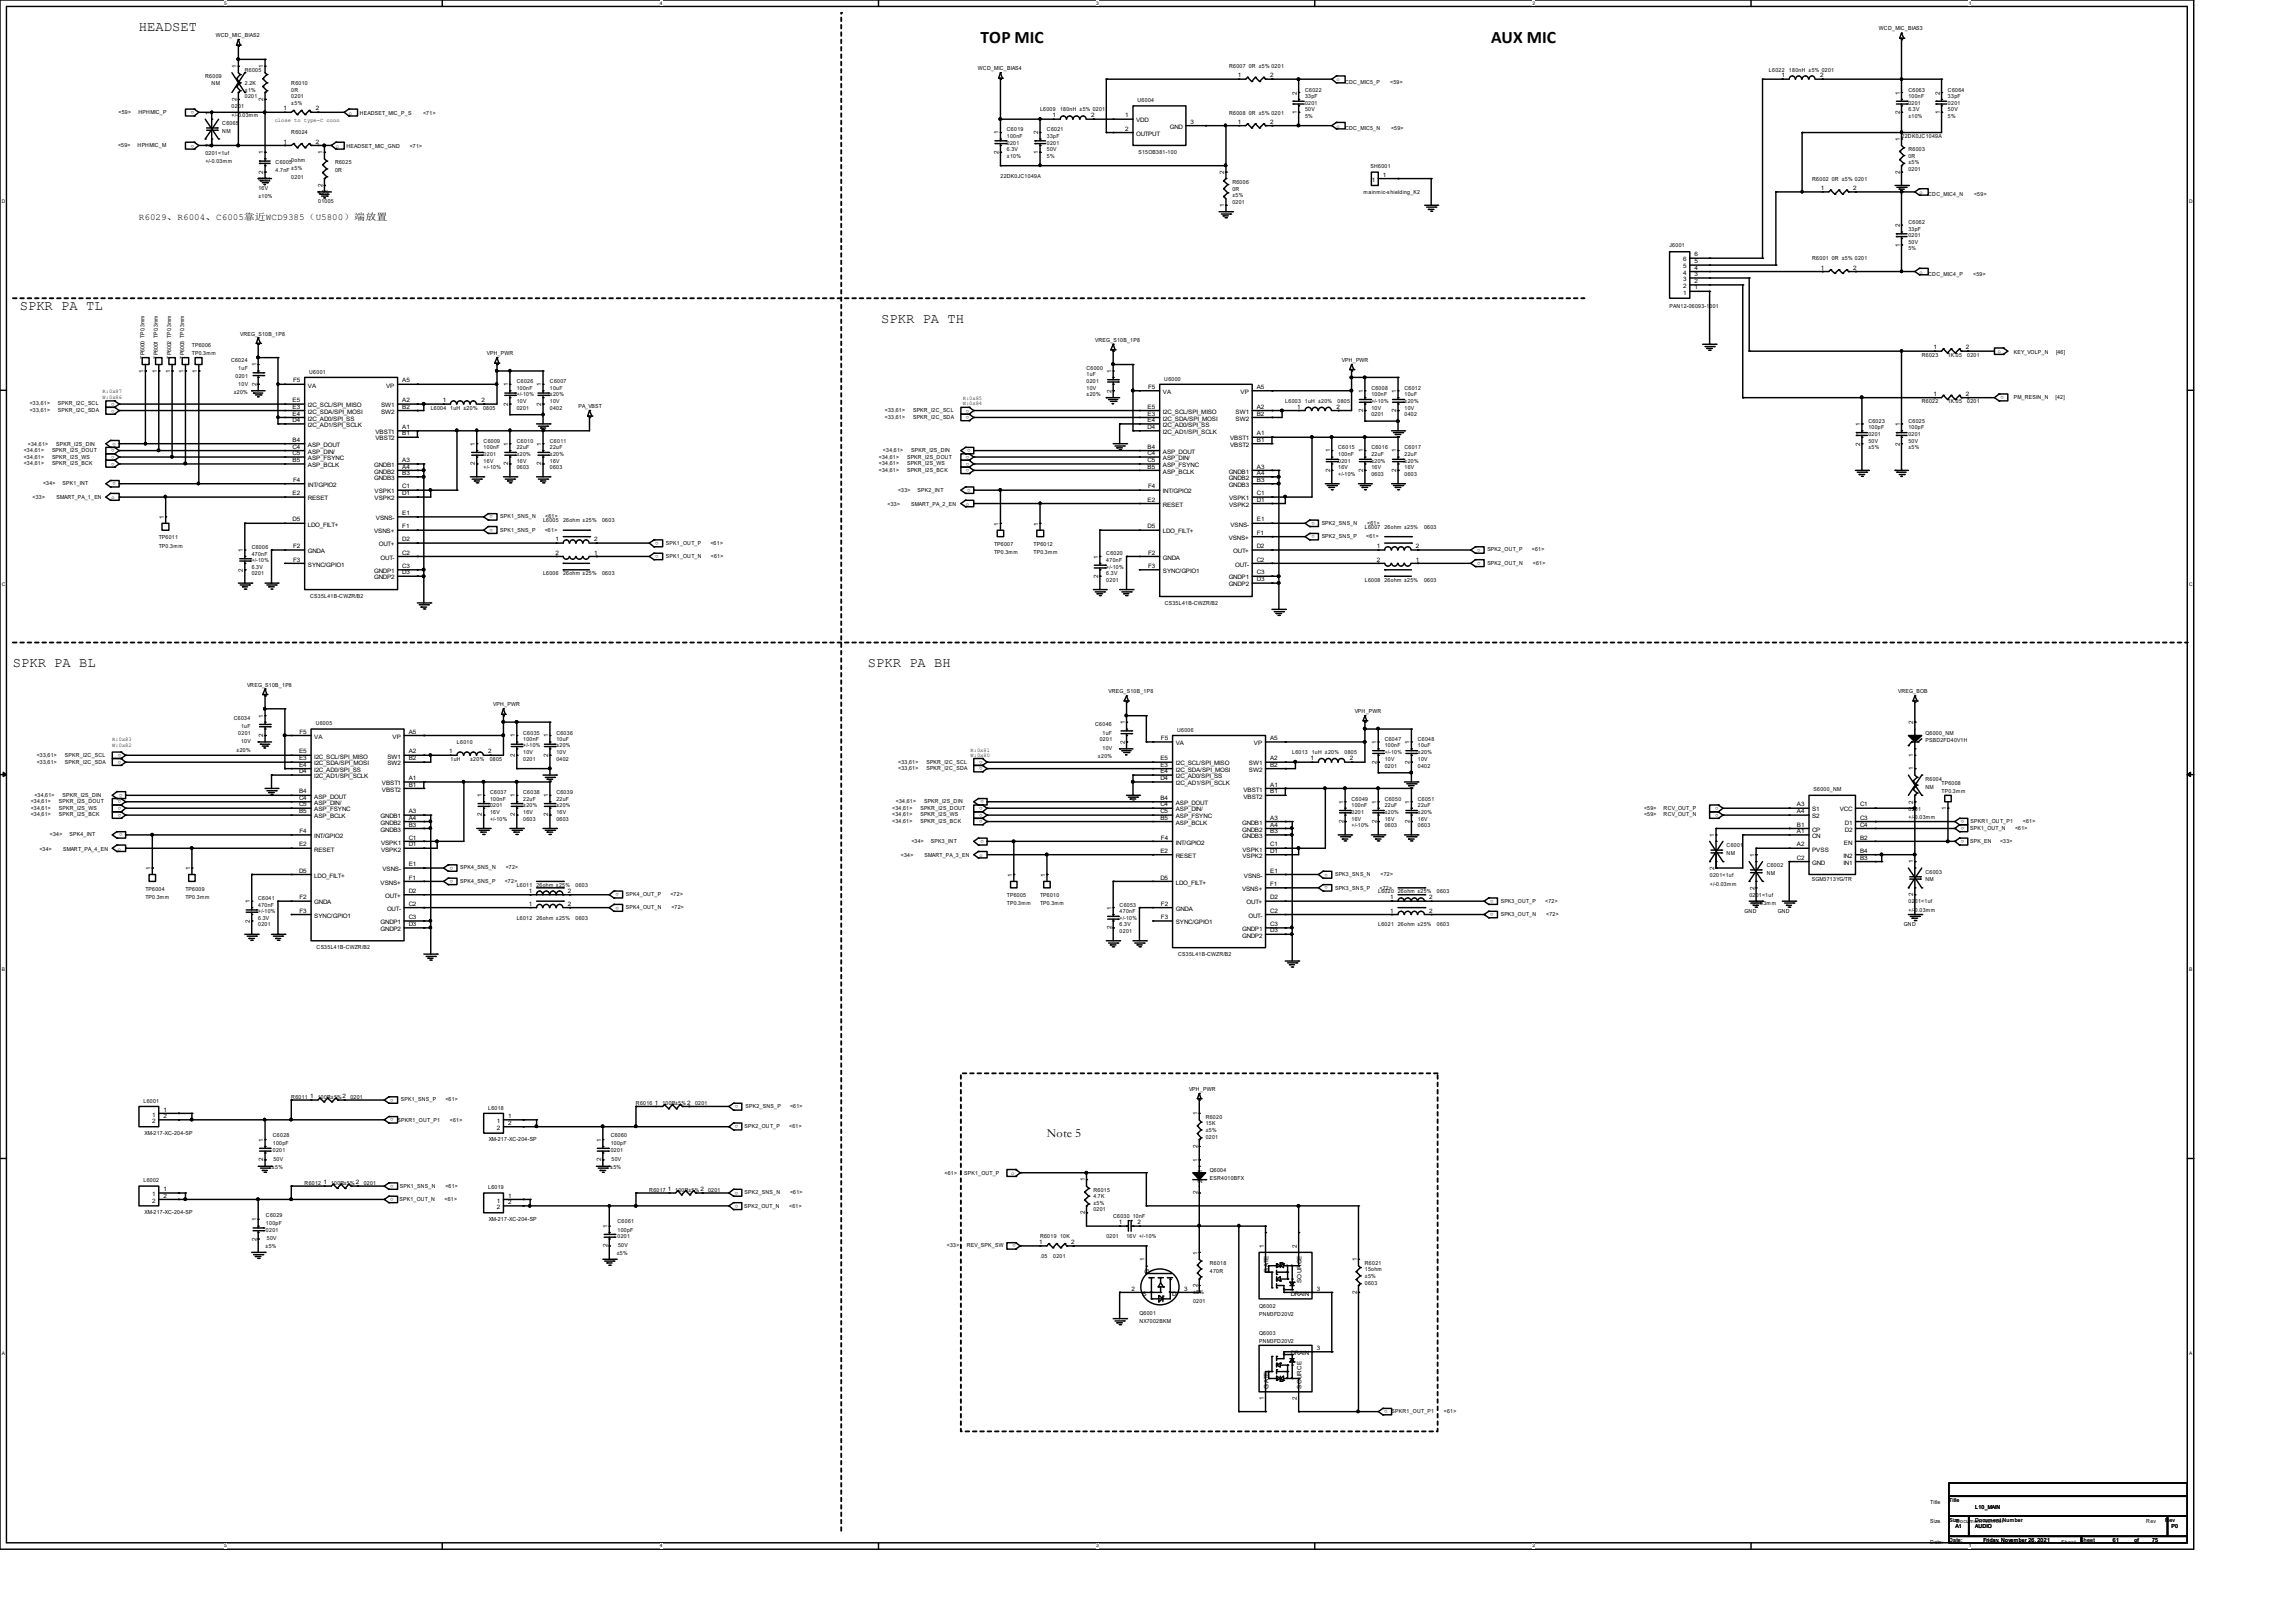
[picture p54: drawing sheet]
<svg xmlns="http://www.w3.org/2000/svg" width="210mm" height="149mm" viewBox="0 0 210 149" stroke-linecap="round" stroke-linejoin="round" font-family="sans-serif">
<defs><g id="words">
<g font-size="1.6">
<text x="90.2" y="3.9">TOP MIC</text>
<text x="137.2" y="3.9">AUX MIC</text>
</g>
<g font-size="1.3">
<text x="12.8" y="2.9">HEADSET</text>
<text x="1.8" y="28.5">SPKR PA TL</text>
<text x="81.1" y="29.7">SPKR PA TH</text>
<text x="1.2" y="61.4">SPKR PA BL</text>
<text x="79.8" y="61.4">SPKR PA BH</text>
</g>
<text font-size="1.1" x="96.3" y="104.6">Note 5</text>
<text font-size=".8" x="12.8" y="20.2">R6029、R6004、C6005靠近WCD9385（U5800）端放置</text>
<g font-size=".6">
<text x="19.3" y="10.5" transform="rotate(-90 19.3 10.5)">1</text>
<text x="21.8" y="9.3" transform="rotate(-90 21.8 9.3)">2</text>
<text x="21.8" y="6.3" transform="rotate(-90 21.8 6.3)">1</text>
<text x="24.2" y="9.3" transform="rotate(-90 24.2 9.3)">2</text>
<text x="24.2" y="6.3" transform="rotate(-90 24.2 6.3)">1</text>
<text x="26.1" y="10.2">1</text>
<text x="29" y="10.2">2</text>
<text x="96.8" y="10.8">1</text>
<text x="100.4" y="10.8">2</text>
<text x="103.5" y="10.8">1</text>
<text x="104.5" y="11.3">VDD</text>
<text x="107.6" y="11.9">GND</text>
<text x="109.5" y="11.4">3</text>
<text x="113.9" y="11.4">1</text>
<text x="113.9" y="7.1">1</text>
<text x="116.8" y="11.4">2</text>
<text x="116.8" y="7.1">2</text>
<text x="119.3" y="10.5" transform="rotate(-90 119.3 10.5)">1</text>
<text x="119.3" y="8.7" transform="rotate(-90 119.3 8.7)">2</text>
<text x="163.9" y="7.1">1</text>
<text x="167.4" y="7.1">2</text>
<text x="174.8" y="10.5" transform="rotate(-90 174.8 10.5)">2</text>
<text x="174.8" y="8.7" transform="rotate(-90 174.8 8.7)">1</text>
<text x="178.4" y="10.5" transform="rotate(-90 178.4 10.5)">1</text>
<text x="178.4" y="8.7" transform="rotate(-90 178.4 8.7)">2</text>
<text x="19.3" y="13.5" transform="rotate(-90 19.3 13.5)">2</text>
<text x="24.2" y="16" transform="rotate(-90 24.2 16)">2</text>
<text x="24.2" y="14.2" transform="rotate(-90 24.2 14.2)">1</text>
<text x="26.1" y="13.2">1</text>
<text x="29" y="13.2">2</text>
<text x="29.7" y="17.2" transform="rotate(-90 29.7 17.2)">2</text>
<text x="29.7" y="14.2" transform="rotate(-90 29.7 14.2)">1</text>
<text x="91.9" y="14.1" transform="rotate(-90 91.9 14.1)">2</text>
<text x="91.9" y="12.4" transform="rotate(-90 91.9 12.4)">1</text>
<text x="95.5" y="14.1" transform="rotate(-90 95.5 14.1)">1</text>
<text x="95.5" y="12.4" transform="rotate(-90 95.5 12.4)">2</text>
<text x="103.5" y="12">2</text>
<text x="104.5" y="12.5">OUTPUT</text>
<text x="112.6" y="16" transform="rotate(-90 112.6 16)">2</text>
<text x="126.2" y="16.7">1</text>
<text x="127.2" y="16.3">1</text>
<text x="167.5" y="17.5">1</text>
<text x="170.5" y="17.5">2</text>
<text x="174.8" y="16" transform="rotate(-90 174.8 16)">2</text>
<text x="174.8" y="13" transform="rotate(-90 174.8 13)">1</text>
<text x="112.6" y="19" transform="rotate(-90 112.6 19)">1</text>
<text x="155.9" y="23.6">6</text>
<text x="174.8" y="22.7" transform="rotate(-90 174.8 22.7)">1</text>
<text x="174.8" y="20.9" transform="rotate(-90 174.8 20.9)">2</text>
<text x="154.9" y="27.1">1</text>
<text x="154.9" y="26.5">2</text>
<text x="154.9" y="25.9">3</text>
<text x="154.9" y="25.3">4</text>
<text x="154.9" y="24.7">5</text>
<text x="154.9" y="24">6</text>
<text x="155.9" y="26.6">1</text>
<text x="155.9" y="26">2</text>
<text x="155.9" y="25.4">3</text>
<text x="155.9" y="24.8">4</text>
<text x="155.9" y="24.2">5</text>
<text x="167.5" y="24.8">1</text>
<text x="170.5" y="24.8">2</text>
<text x="13.2" y="34.3" transform="rotate(-90 13.2 34.3)">1</text>
<text x="14.4" y="34.3" transform="rotate(-90 14.4 34.3)">1</text>
<text x="15.7" y="34.3" transform="rotate(-90 15.7 34.3)">1</text>
<text x="16.9" y="34.3" transform="rotate(-90 16.9 34.3)">1</text>
<text x="18.1" y="34.3" transform="rotate(-90 18.1 34.3)">1</text>
<text x="23.6" y="35.5" transform="rotate(-90 23.6 35.5)">2</text>
<text x="23.6" y="33.7" transform="rotate(-90 23.6 33.7)">1</text>
<text x="27" y="35.2">F5</text>
<text x="28.3" y="35.6">VA</text>
<text x="35.5" y="35.6">VP</text>
<text x="37" y="35.2">A5</text>
<text x="46.7" y="35.5" transform="rotate(-90 46.7 35.5)">1</text>
<text x="49.8" y="35.5" transform="rotate(-90 49.8 35.5)">1</text>
<text x="102.2" y="34.3" transform="rotate(-90 102.2 34.3)">1</text>
<text x="105.6" y="35.8">F5</text>
<text x="115.6" y="35.8">A5</text>
<text x="177.9" y="32.1">1</text>
<text x="180.8" y="32.1">2</text>
<text x="26.9" y="40.6">B4</text>
<text x="26.9" y="41.3">C4</text>
<text x="26.9" y="41.9">C5</text>
<text x="26.9" y="38.8">D4</text>
<text x="26.9" y="37.6">E3</text>
<text x="26.9" y="38.2">E4</text>
<text x="26.9" y="37">E5</text>
<text x="28.3" y="41.1">ASP_DOUT</text>
<text x="28.3" y="41.7">ASP_DIN/</text>
<text x="28.3" y="39.3">I2C_AD1/SPI_SCLK</text>
<text x="28.3" y="38.1">I2C_SDA/SPI_MOSI</text>
<text x="28.3" y="38.7">I2C_AD0/SPI_SS</text>
<text x="28.3" y="37.5">I2C_SCL/SPI_MISO</text>
<text x="34.5" y="39.9">VBST1</text>
<text x="34.5" y="40.5">VBST2</text>
<text x="35.1" y="37.5">SW1</text>
<text x="35.1" y="38.1">SW2</text>
<text x="37" y="37">A2</text>
<text x="37" y="37.6">B2</text>
<text x="37" y="39.5">A1</text>
<text x="37" y="40">B1</text>
<text x="40.7" y="37">1</text>
<text x="43.7" y="41" transform="rotate(-90 43.7 41)">1</text>
<text x="44.3" y="37">2</text>
<text x="46.7" y="37.3" transform="rotate(-90 46.7 37.3)">2</text>
<text x="46.7" y="41" transform="rotate(-90 46.7 41)">1</text>
<text x="49.8" y="41" transform="rotate(-90 49.8 41)">1</text>
<text x="49.8" y="37.3" transform="rotate(-90 49.8 37.3)">2</text>
<text x="102.2" y="36.1" transform="rotate(-90 102.2 36.1)">2</text>
<text x="105.6" y="41.3">B4</text>
<text x="105.6" y="41.9">C4</text>
<text x="105.6" y="39.5">D4</text>
<text x="105.6" y="38.2">E3</text>
<text x="105.6" y="38.8">E4</text>
<text x="105.6" y="37.6">E5</text>
<text x="107" y="41.7">ASP_DOUT</text>
<text x="107" y="39.9">I2C_AD1/SPI_SCLK</text>
<text x="107" y="38.7">I2C_SDA/SPI_MOSI</text>
<text x="107" y="39.3">I2C_AD0/SPI_SS</text>
<text x="107" y="38.1">I2C_SCL/SPI_MISO</text>
<text x="107" y="36.2">VA</text>
<text x="113.2" y="40.5">VBST1</text>
<text x="113.2" y="41.1">VBST2</text>
<text x="113.7" y="38.1">SW1</text>
<text x="113.7" y="38.7">SW2</text>
<text x="114.1" y="36.2">VP</text>
<text x="115.6" y="37.6">A2</text>
<text x="115.6" y="38.2">B2</text>
<text x="115.6" y="40">A1</text>
<text x="115.6" y="40.6">B1</text>
<text x="119.3" y="37.6">1</text>
<text x="122.3" y="41.6" transform="rotate(-90 122.3 41.6)">1</text>
<text x="122.9" y="37.6">2</text>
<text x="125.4" y="41.6" transform="rotate(-90 125.4 41.6)">1</text>
<text x="125.4" y="37.9" transform="rotate(-90 125.4 37.9)">2</text>
<text x="125.4" y="36.2" transform="rotate(-90 125.4 36.2)">1</text>
<text x="128.4" y="37.9" transform="rotate(-90 128.4 37.9)">2</text>
<text x="128.4" y="36.2" transform="rotate(-90 128.4 36.2)">1</text>
<text x="128.4" y="41.6" transform="rotate(-90 128.4 41.6)">1</text>
<text x="171.1" y="41" transform="rotate(-90 171.1 41)">2</text>
<text x="171.1" y="39.2" transform="rotate(-90 171.1 39.2)">1</text>
<text x="174.8" y="41" transform="rotate(-90 174.8 41)">2</text>
<text x="174.8" y="39.2" transform="rotate(-90 174.8 39.2)">1</text>
<text x="177.9" y="36.4">1</text>
<text x="180.8" y="36.4">2</text>
<text x="15.1" y="47.7" transform="rotate(-90 15.1 47.7)">1</text>
<text x="26.9" y="42.5">B5</text>
<text x="26.9" y="48">D5</text>
<text x="26.9" y="45.5">E2</text>
<text x="27" y="44.3">F4</text>
<text x="28.3" y="43">ASP_BCLK</text>
<text x="28.3" y="42.3">ASP_FSYNC</text>
<text x="28.3" y="46">RESET</text>
<text x="28.3" y="44.8">INT/GPIO2</text>
<text x="34.4" y="43">GNDB1</text>
<text x="34.4" y="43.6">GNDB2</text>
<text x="34.4" y="44.2">GNDB3</text>
<text x="34.5" y="45.4">VSPK1</text>
<text x="34.5" y="46">VSPK2</text>
<text x="34.6" y="47.8">VSNS-</text>
<text x="37" y="47.4">E1</text>
<text x="37" y="44.9">C1</text>
<text x="37" y="45.5">D1</text>
<text x="37" y="42.5">A3</text>
<text x="37" y="43.1">A4</text>
<text x="37" y="43.7">B3</text>
<text x="43.7" y="42.8" transform="rotate(-90 43.7 42.8)">2</text>
<text x="46.7" y="42.8" transform="rotate(-90 46.7 42.8)">2</text>
<text x="49.8" y="42.8" transform="rotate(-90 49.8 42.8)">2</text>
<text x="105.6" y="43.1">B5</text>
<text x="105.6" y="42.5">C5</text>
<text x="105.6" y="46.1">E2</text>
<text x="105.6" y="44.9">F4</text>
<text x="107" y="43.6">ASP_BCLK</text>
<text x="107" y="42.3">ASP_DIN/</text>
<text x="107" y="43">ASP_FSYNC</text>
<text x="107" y="46.6">RESET</text>
<text x="107" y="45.4">INT/GPIO2</text>
<text x="113" y="43.6">GNDB1</text>
<text x="113" y="44.2">GNDB2</text>
<text x="113" y="44.8">GNDB3</text>
<text x="113.1" y="46">VSPK1</text>
<text x="113.1" y="46.6">VSPK2</text>
<text x="115.6" y="48">E1</text>
<text x="115.6" y="45.5">C1</text>
<text x="115.6" y="46.1">D1</text>
<text x="115.6" y="43.1">A3</text>
<text x="115.6" y="43.7">A4</text>
<text x="115.6" y="44.3">B3</text>
<text x="122.3" y="43.4" transform="rotate(-90 122.3 43.4)">2</text>
<text x="125.4" y="43.4" transform="rotate(-90 125.4 43.4)">2</text>
<text x="128.4" y="43.4" transform="rotate(-90 128.4 43.4)">2</text>
<text x="22.4" y="52.6" transform="rotate(-90 22.4 52.6)">2</text>
<text x="22.4" y="50.8" transform="rotate(-90 22.4 50.8)">1</text>
<text x="27" y="50.4">F2</text>
<text x="27" y="51.6">F3</text>
<text x="28.3" y="48.4">LDO_FILT+</text>
<text x="28.3" y="50.9">GNDA</text>
<text x="28.3" y="52.1">SYNC/GPIO1</text>
<text x="34.4" y="52.7">GNDP1</text>
<text x="34.4" y="53.3">GNDP2</text>
<text x="34.4" y="49.1">VSNS+</text>
<text x="34.8" y="50.3">OUT+</text>
<text x="35" y="51.5">OUT-</text>
<text x="37" y="51">C2</text>
<text x="37" y="49.8">D2</text>
<text x="37" y="52.2">C3</text>
<text x="37" y="52.8">D3</text>
<text x="37" y="48.6">F1</text>
<text x="51.1" y="49.8">1</text>
<text x="51.1" y="51">2</text>
<text x="54.7" y="49.8">2</text>
<text x="54.7" y="51">1</text>
<text x="91.9" y="48.3" transform="rotate(-90 91.9 48.3)">1</text>
<text x="95.5" y="48.3" transform="rotate(-90 95.5 48.3)">1</text>
<text x="101" y="53.2" transform="rotate(-90 101 53.2)">2</text>
<text x="101" y="51.4" transform="rotate(-90 101 51.4)">1</text>
<text x="105.6" y="48.6">D5</text>
<text x="105.6" y="51">F2</text>
<text x="105.6" y="52.2">F3</text>
<text x="107" y="49.1">LDO_FILT+</text>
<text x="107" y="51.5">GNDA</text>
<text x="107" y="52.7">SYNC/GPIO1</text>
<text x="113" y="53.3">GNDP1</text>
<text x="113" y="53.9">GNDP2</text>
<text x="113" y="49.7">VSNS+</text>
<text x="113.2" y="48.4">VSNS-</text>
<text x="113.5" y="50.9">OUT+</text>
<text x="113.6" y="52.1">OUT-</text>
<text x="115.6" y="51.6">C2</text>
<text x="115.6" y="50.4">D2</text>
<text x="115.6" y="52.8">C3</text>
<text x="115.6" y="53.5">D3</text>
<text x="115.6" y="49.2">F1</text>
<text x="126.7" y="51.6">2</text>
<text x="126.7" y="50.4">1</text>
<text x="130.3" y="51.6">1</text>
<text x="130.3" y="50.4">2</text>
<text x="24.2" y="66" transform="rotate(-90 24.2 66)">1</text>
<text x="24.2" y="67.8" transform="rotate(-90 24.2 67.8)">2</text>
<text x="27.5" y="71.1">D4</text>
<text x="27.5" y="69.9">E3</text>
<text x="27.5" y="70.5">E4</text>
<text x="27.5" y="69.3">E5</text>
<text x="27.6" y="67.5">F5</text>
<text x="28.9" y="71.6">I2C_AD1/SPI_SCLK</text>
<text x="28.9" y="70.4">I2C_SDA/SPI_MOSI</text>
<text x="28.9" y="71">I2C_AD0/SPI_SS</text>
<text x="28.9" y="69.8">I2C_SCL/SPI_MISO</text>
<text x="28.9" y="67.9">VA</text>
<text x="35.6" y="69.8">SW1</text>
<text x="35.6" y="70.4">SW2</text>
<text x="36.1" y="67.9">VP</text>
<text x="37.6" y="67.5">A5</text>
<text x="37.6" y="69.3">A2</text>
<text x="37.6" y="69.9">B2</text>
<text x="37.6" y="71.8">A1</text>
<text x="41.3" y="69.3">1</text>
<text x="44.9" y="69.3">2</text>
<text x="47.4" y="69.6" transform="rotate(-90 47.4 69.6)">2</text>
<text x="47.4" y="67.8" transform="rotate(-90 47.4 67.8)">1</text>
<text x="50.4" y="69.6" transform="rotate(-90 50.4 69.6)">2</text>
<text x="50.4" y="67.8" transform="rotate(-90 50.4 67.8)">1</text>
<text x="103.5" y="68.4" transform="rotate(-90 103.5 68.4)">2</text>
<text x="103.5" y="66.6" transform="rotate(-90 103.5 66.6)">1</text>
<text x="106.8" y="71.8">D4</text>
<text x="106.8" y="70.5">E3</text>
<text x="106.8" y="71.1">E4</text>
<text x="106.8" y="69.9">E5</text>
<text x="106.8" y="68.1">F5</text>
<text x="108.2" y="71">I2C_SDA/SPI_MOSI</text>
<text x="108.2" y="71.6">I2C_AD0/SPI_SS</text>
<text x="108.2" y="70.4">I2C_SCL/SPI_MISO</text>
<text x="108.2" y="68.5">VA</text>
<text x="114.9" y="70.4">SW1</text>
<text x="114.9" y="71">SW2</text>
<text x="115.4" y="68.5">VP</text>
<text x="116.8" y="68.1">A5</text>
<text x="116.8" y="69.9">A2</text>
<text x="116.8" y="70.5">B2</text>
<text x="120.6" y="69.9">1</text>
<text x="124.2" y="69.9">2</text>
<text x="126.6" y="70.2" transform="rotate(-90 126.6 70.2)">2</text>
<text x="126.6" y="68.5" transform="rotate(-90 126.6 68.5)">1</text>
<text x="129.7" y="70.2" transform="rotate(-90 129.7 70.2)">2</text>
<text x="129.7" y="68.5" transform="rotate(-90 129.7 68.5)">1</text>
<text x="176" y="70.9" transform="rotate(-90 176 70.9)">1</text>
<text x="176" y="69.6" transform="rotate(-90 176 69.6)">1</text>
<text x="176" y="66.6" transform="rotate(-90 176 66.6)">2</text>
<text x="27.5" y="73">B4</text>
<text x="27.5" y="74.8">B5</text>
<text x="27.5" y="73.6">C4</text>
<text x="27.5" y="74.2">C5</text>
<text x="27.5" y="77.9">E2</text>
<text x="27.6" y="76.6">F4</text>
<text x="28.9" y="73.5">ASP_DOUT</text>
<text x="28.9" y="75.3">ASP_BCLK</text>
<text x="28.9" y="74">ASP_DIN/</text>
<text x="28.9" y="74.6">ASP_FSYNC</text>
<text x="28.9" y="77.1">INT/GPIO2</text>
<text x="35" y="75.3">GNDB1</text>
<text x="35" y="75.9">GNDB2</text>
<text x="35" y="76.5">GNDB3</text>
<text x="35.1" y="77.7">VSPK1</text>
<text x="35.1" y="72.2">VBST1</text>
<text x="35.1" y="72.8">VBST2</text>
<text x="37.6" y="72.3">B1</text>
<text x="37.6" y="77.2">C1</text>
<text x="37.6" y="77.9">D1</text>
<text x="37.6" y="74.8">A3</text>
<text x="37.6" y="75.4">A4</text>
<text x="37.6" y="76">B3</text>
<text x="44.3" y="75.1" transform="rotate(-90 44.3 75.1)">2</text>
<text x="44.3" y="73.3" transform="rotate(-90 44.3 73.3)">1</text>
<text x="47.4" y="75.1" transform="rotate(-90 47.4 75.1)">2</text>
<text x="47.4" y="73.3" transform="rotate(-90 47.4 73.3)">1</text>
<text x="50.4" y="75.1" transform="rotate(-90 50.4 75.1)">2</text>
<text x="50.4" y="73.3" transform="rotate(-90 50.4 73.3)">1</text>
<text x="106.8" y="73.6">B4</text>
<text x="106.8" y="75.4">B5</text>
<text x="106.8" y="74.2">C4</text>
<text x="106.8" y="74.8">C5</text>
<text x="106.8" y="77.2">F4</text>
<text x="108.2" y="74">ASP_DOUT</text>
<text x="108.2" y="75.9">ASP_BCLK</text>
<text x="108.2" y="74.6">ASP_DIN/</text>
<text x="108.2" y="75.3">ASP_FSYNC</text>
<text x="108.2" y="72.2">I2C_AD1/SPI_SCLK</text>
<text x="108.2" y="77.7">INT/GPIO2</text>
<text x="114.3" y="75.9">GNDB1</text>
<text x="114.3" y="76.5">GNDB2</text>
<text x="114.3" y="77.1">GNDB3</text>
<text x="114.4" y="72.8">VBST1</text>
<text x="114.4" y="73.5">VBST2</text>
<text x="116.8" y="72.3">A1</text>
<text x="116.8" y="73">B1</text>
<text x="116.8" y="77.9">C1</text>
<text x="116.8" y="75.4">A3</text>
<text x="116.8" y="76">A4</text>
<text x="116.8" y="76.6">B3</text>
<text x="123.6" y="75.7" transform="rotate(-90 123.6 75.7)">2</text>
<text x="123.6" y="73.9" transform="rotate(-90 123.6 73.9)">1</text>
<text x="126.6" y="75.7" transform="rotate(-90 126.6 75.7)">2</text>
<text x="126.6" y="73.9" transform="rotate(-90 126.6 73.9)">1</text>
<text x="129.7" y="75.7" transform="rotate(-90 129.7 75.7)">2</text>
<text x="129.7" y="73.9" transform="rotate(-90 129.7 73.9)">1</text>
<text x="157.7" y="77" transform="rotate(-90 157.7 77)">1</text>
<text x="165.3" y="76.6">A1</text>
<text x="165.3" y="77.9">A2</text>
<text x="165.3" y="76">B1</text>
<text x="165.3" y="74.2">A3</text>
<text x="165.3" y="74.8">A4</text>
<text x="166.7" y="77.1">CN</text>
<text x="166.7" y="76.5">CP</text>
<text x="166.7" y="74.6">S1</text>
<text x="166.7" y="75.3">S2</text>
<text x="169.2" y="74.6">VCC</text>
<text x="169.6" y="77.7">EN</text>
<text x="169.7" y="76.5">D2</text>
<text x="169.7" y="75.9">D1</text>
<text x="171.1" y="76">C4</text>
<text x="171.1" y="75.4">C3</text>
<text x="171.1" y="77.2">B2</text>
<text x="171.1" y="74.2">C1</text>
<text x="176" y="73.9" transform="rotate(-90 176 73.9)">2</text>
<text x="179" y="74.5" transform="rotate(-90 179 74.5)">1</text>
<text x="13.8" y="80" transform="rotate(-90 13.8 80)">1</text>
<text x="17.5" y="80" transform="rotate(-90 17.5 80)">1</text>
<text x="23" y="83.1" transform="rotate(-90 23 83.1)">1</text>
<text x="27.5" y="80.3">D5</text>
<text x="27.6" y="82.7">F2</text>
<text x="27.6" y="83.9">F3</text>
<text x="28.9" y="80.7">LDO_FILT+</text>
<text x="28.9" y="78.3">RESET</text>
<text x="28.9" y="83.2">GNDA</text>
<text x="35" y="81.4">VSNS+</text>
<text x="35.1" y="78.3">VSPK2</text>
<text x="35.2" y="80.1">VSNS-</text>
<text x="35.4" y="82.6">OUT+</text>
<text x="35.6" y="83.8">OUT-</text>
<text x="37.6" y="83.3">C2</text>
<text x="37.6" y="82.1">D2</text>
<text x="37.6" y="79.7">E1</text>
<text x="37.6" y="80.9">F1</text>
<text x="48.6" y="82.1">1</text>
<text x="48.6" y="83.3">1</text>
<text x="52.2" y="82.1">2</text>
<text x="52.2" y="83.3">2</text>
<text x="93.1" y="80.6" transform="rotate(-90 93.1 80.6)">1</text>
<text x="96.1" y="80.6" transform="rotate(-90 96.1 80.6)">1</text>
<text x="102.2" y="83.7" transform="rotate(-90 102.2 83.7)">1</text>
<text x="106.8" y="80.9">D5</text>
<text x="106.8" y="78.4">E2</text>
<text x="106.8" y="83.3">F2</text>
<text x="108.2" y="81.4">LDO_FILT+</text>
<text x="108.2" y="78.9">RESET</text>
<text x="108.2" y="83.8">GNDA</text>
<text x="114.3" y="82">VSNS+</text>
<text x="114.3" y="78.3">VSPK1</text>
<text x="114.3" y="78.9">VSPK2</text>
<text x="114.4" y="80.7">VSNS-</text>
<text x="114.7" y="83.2">OUT+</text>
<text x="116.8" y="83.9">C2</text>
<text x="116.8" y="82.7">D2</text>
<text x="116.8" y="80.3">E1</text>
<text x="116.8" y="78.4">D1</text>
<text x="116.8" y="81.5">F1</text>
<text x="127.9" y="82.7">1</text>
<text x="127.9" y="84">1</text>
<text x="131.5" y="82.7">2</text>
<text x="131.5" y="84">2</text>
<text x="157.7" y="80" transform="rotate(-90 157.7 80)">2</text>
<text x="161.4" y="81.8" transform="rotate(-90 161.4 81.8)">2</text>
<text x="161.4" y="78.8" transform="rotate(-90 161.4 78.8)">1</text>
<text x="165.3" y="79.1">C2</text>
<text x="166.7" y="78.3">PVSS</text>
<text x="166.7" y="79.5">GND</text>
<text x="169.6" y="79.5">IN1</text>
<text x="169.6" y="78.9">IN2</text>
<text x="171.1" y="79.1">B3</text>
<text x="171.1" y="78.4">B4</text>
<text x="176" y="82.4" transform="rotate(-90 176 82.4)">2</text>
<text x="176" y="79.4" transform="rotate(-90 176 79.4)">1</text>
<text x="23" y="84.9" transform="rotate(-90 23 84.9)">2</text>
<text x="28.9" y="84.4">SYNC/GPIO1</text>
<text x="35" y="85">GNDP1</text>
<text x="35" y="85.6">GNDP2</text>
<text x="37.6" y="84.5">C3</text>
<text x="37.6" y="85.2">D3</text>
<text x="102.2" y="85.5" transform="rotate(-90 102.2 85.5)">2</text>
<text x="106.8" y="84.5">F3</text>
<text x="108.2" y="85">SYNC/GPIO1</text>
<text x="114.3" y="85.6">GNDP1</text>
<text x="114.3" y="86.2">GNDP2</text>
<text x="114.8" y="84.4">OUT-</text>
<text x="116.8" y="85.2">C3</text>
<text x="116.8" y="85.8">D3</text>
<text x="28.5" y="101">1</text>
<text x="60.2" y="101.6">1</text>
<text x="14" y="102.7">1</text>
<text x="14" y="103.3">2</text>
<text x="15" y="102.2">1</text>
<text x="15" y="102.8">2</text>
<text x="24.2" y="106.8" transform="rotate(-90 24.2 106.8)">2</text>
<text x="24.2" y="105" transform="rotate(-90 24.2 105)">1</text>
<text x="45.7" y="103.3">1</text>
<text x="45.7" y="103.9">2</text>
<text x="46.7" y="102.8">1</text>
<text x="46.7" y="103.5">2</text>
<text x="55.3" y="106.8" transform="rotate(-90 55.3 106.8)">2</text>
<text x="55.3" y="105" transform="rotate(-90 55.3 105)">1</text>
<text x="110.2" y="106.8" transform="rotate(-90 110.2 106.8)">1</text>
<text x="110.2" y="105.6" transform="rotate(-90 110.2 105.6)">2</text>
<text x="110.2" y="102.6" transform="rotate(-90 110.2 102.6)">1</text>
<text x="110.6" y="107.9" transform="rotate(-90 110.6 107.9)">1</text>
<text x="14" y="110">1</text>
<text x="14" y="110.6">2</text>
<text x="15" y="109.6">1</text>
<text x="15" y="110.2">2</text>
<text x="23.6" y="112.3" transform="rotate(-90 23.6 112.3)">1</text>
<text x="29.8" y="108.9">1</text>
<text x="45.7" y="110.6">1</text>
<text x="45.7" y="111.2">2</text>
<text x="46.7" y="110.2">1</text>
<text x="46.7" y="110.7">2</text>
<text x="55.9" y="112.9" transform="rotate(-90 55.9 112.9)">1</text>
<text x="61.4" y="109.6">1</text>
<text x="99.8" y="111.7" transform="rotate(-90 99.8 111.7)">2</text>
<text x="99.8" y="108.7" transform="rotate(-90 99.8 108.7)">1</text>
<text x="102.9" y="112.6">1</text>
<text x="104.6" y="112.6">2</text>
<text x="110.2" y="109.9" transform="rotate(-90 110.2 109.9)">2</text>
<text x="110.6" y="108.8" transform="rotate(-90 110.6 108.8)">2</text>
<text x="23.6" y="114.1" transform="rotate(-90 23.6 114.1)">2</text>
<text x="55.9" y="114.7" transform="rotate(-90 55.9 114.7)">2</text>
<text x="95.6" y="114.4">1</text>
<text x="98.5" y="114.4">2</text>
<text x="104.1" y="118.7">2</text>
<text x="105.1" y="119.2">S</text>
<text x="105.3" y="116" transform="rotate(-90 105.3 116)">1</text>
<text x="105.7" y="117.2" transform="rotate(-90 105.7 117.2)">G</text>
<text x="107.8" y="119.2">D</text>
<text x="108.9" y="118.7">3</text>
<text x="110.2" y="118.4" transform="rotate(-90 110.2 118.4)">2</text>
<text x="110.2" y="115.4" transform="rotate(-90 110.2 115.4)">1</text>
<text x="116.3" y="114.8" transform="rotate(-90 116.3 114.8)">1</text>
<text x="116.7" y="117" transform="rotate(-90 116.7 117)">GATE</text>
<text x="118.7" y="119.2">DRAIN</text>
<text x="119.3" y="114.7" transform="rotate(-90 119.3 114.7)">2</text>
<text x="119.7" y="118" transform="rotate(-90 119.7 118)">SOURCE</text>
<text x="121.1" y="118.7">3</text>
<text x="124.8" y="119" transform="rotate(-90 124.8 119)">2</text>
<text x="124.8" y="116" transform="rotate(-90 124.8 116)">1</text>
<text x="118.7" y="124.6">DRAIN</text>
<text x="121.1" y="124.2">3</text>
<text x="116.3" y="128.8" transform="rotate(-90 116.3 128.8)">1</text>
<text x="116.7" y="127.7" transform="rotate(-90 116.7 127.7)">GATE</text>
<text x="119.3" y="128.8" transform="rotate(-90 119.3 128.8)">2</text>
<text x="119.7" y="127.7" transform="rotate(-90 119.7 127.7)">SOURCE</text>
</g>
<g font-size=".5">
<text x="19.9" y="3.4">WCD_MIC_BIAS2</text>
<text x="20.6" y=".4">5</text>
<text x="60.7" y=".4">4</text>
<text x="100.8" y=".4">3</text>
<text x="141" y=".4">2</text>
<text x="172.8" y="2.8">WCD_MIC_BIAS3</text>
<text x="181.1" y=".4">1</text>
<text x="10.9" y="10.5">&lt;59&gt;</text>
<text x="12.7" y="10.5">HPHMIC_P</text>
<text x="17.9" y="10.2" transform="rotate(-180 17.9 10.2)">o</text>
<text x="18.9" y="7.2">R6009</text>
<text x="19.5" y="7.8">NM</text>
<text x="20.4" y="11.5">C6065</text>
<text x="21.3" y="10">0201</text>
<text x="21.3" y="10.8">+/-0.03mm</text>
<text x="22.5" y="6.6">R6005</text>
<text x="22.5" y="7.8">2.2K</text>
<text x="22.5" y="8.4">±1%</text>
<text x="22.5" y="9">0201</text>
<text x="25.3" y="11.2">close to type-C conn</text>
<text x="26.8" y="7.8">R6010</text>
<text x="26.8" y="8.4">0R</text>
<text x="26.8" y="9.7">±5%</text>
<text x="26.8" y="9">0201</text>
<text x="32.1" y="10.5">o</text>
<text x="33.1" y="10.5">HEADSET_MIC_P_S</text>
<text x="38.9" y="10.5">&lt;71&gt;</text>
<text x="90" y="6.5">WCD_MIC_BIAS4</text>
<text x="95.7" y="10.2">L6009</text>
<text x="97.5" y="10.2">180nH ±5% 0201</text>
<text x="104.6" y="9.4">U6004</text>
<text x="113.1" y="10.5">R6008 0R ±5% 0201</text>
<text x="113.1" y="6.3">R6007 0R ±5% 0201</text>
<text x="120.1" y="8.4">C6022</text>
<text x="120.1" y="9">33pF</text>
<text x="120.1" y="9.7">0201</text>
<text x="120.1" y="10.2">50V</text>
<text x="120.1" y="10.8">5%</text>
<text x="122.9" y="7.5">o</text>
<text x="122.9" y="11.8">o</text>
<text x="123.7" y="7.7">CDC_MIC5_P</text>
<text x="123.7" y="11.9">CDC_MIC5_N</text>
<text x="127.9" y="7.7">&lt;59&gt;</text>
<text x="128" y="11.9">&lt;59&gt;</text>
<text x="162.7" y="6.6">L6022</text>
<text x="164.6" y="6.6">180nH ±5% 0201</text>
<text x="175.6" y="8.4">C6063</text>
<text x="175.6" y="9">100nF</text>
<text x="175.6" y="9.7">0201</text>
<text x="175.6" y="10.2">6.3V</text>
<text x="175.6" y="10.8">±10%</text>
<text x="179.2" y="8.4">C6064</text>
<text x="179.2" y="9">33pF</text>
<text x="179.2" y="9.7">0201</text>
<text x="179.2" y="10.2">50V</text>
<text x="179.2" y="10.8">5%</text>
<text x="10.9" y="13.5">&lt;59&gt;</text>
<text x="12.7" y="13.5">HPHMIC_M</text>
<text x="17.9" y="13.3" transform="rotate(-180 17.9 13.3)">o</text>
<text x="18.9" y="14.2">0201&lt;1uf</text>
<text x="18.9" y="15">+/-0.03mm</text>
<text x="20.4" y="12.2">NM</text>
<text x="23.8" y="16.6">0201</text>
<text x="23.8" y="17.4">16V</text>
<text x="25.4" y="15.1">C6005</text>
<text x="25.4" y="15.8">4.7nF</text>
<text x="26.8" y="12.4">R6024</text>
<text x="26.8" y="14.9">0ohm</text>
<text x="26.8" y="15.7">±5%</text>
<text x="26.8" y="16.5">0201</text>
<text x="29.3" y="17.9">±5%</text>
<text x="30.8" y="15.1">R6025</text>
<text x="30.8" y="15.8">0R</text>
<text x="30.9" y="13.6">o</text>
<text x="31.9" y="13.6">HEADSET_MIC_GND</text>
<text x="37.7" y="13.6">&lt;71&gt;</text>
<text x="92" y="16.3">22DK0JC1049A</text>
<text x="92.6" y="12.1">C6019</text>
<text x="92.6" y="12.7">100nF</text>
<text x="92.6" y="13.3">0201</text>
<text x="92.6" y="13.9">6.3V</text>
<text x="92.6" y="14.5">±10%</text>
<text x="96.3" y="12.1">C6021</text>
<text x="96.3" y="12.7">33pF</text>
<text x="96.3" y="13.3">0201</text>
<text x="96.3" y="13.9">50V</text>
<text x="96.3" y="14.5">5%</text>
<text x="104.7" y="14.1">S15OB381-100</text>
<text x="113.4" y="16.9">R6006</text>
<text x="113.4" y="17.6">0R</text>
<text x="125.4" y="17.8">mainmic-shielding_K2</text>
<text x="126.1" y="15.5">SH6001</text>
<text x="166.7" y="16.6">R6002 0R ±5% 0201</text>
<text x="174.9" y="12.7">22DK0JC1049A</text>
<text x="175.6" y="13.9">R6003</text>
<text x="175.6" y="14.5">0R</text>
<text x="175.6" y="15.1">±5%</text>
<text x="175.6" y="15.7">0201</text>
<text x="176.6" y="17.9">o</text>
<text x=".2" y="18.6">D</text>
<text x="23.8" y="18.2">±10%</text>
<text x="29.3" y="18.7">01005</text>
<text x="113.4" y="18.2">±5%</text>
<text x="113.4" y="18.8">0201</text>
<text x="153.6" y="22.7">J6001</text>
<text x="166.7" y="24">R6001 0R ±5% 0201</text>
<text x="175.6" y="20.6">C6062</text>
<text x="175.6" y="21.2">33pF</text>
<text x="175.6" y="21.8">0201</text>
<text x="175.6" y="22.4">50V</text>
<text x="175.6" y="23">5%</text>
<text x="177.4" y="18">CDC_MIC4_N</text>
<text x="181.6" y="18">&lt;59&gt;</text>
<text x="201.4" y="18.6">D</text>
<text x="153.6" y="28.3">PAN12-06093-1001</text>
<text x="176.6" y="25.2">o</text>
<text x="177.4" y="25.4">CDC_MIC4_P</text>
<text x="181.5" y="25.4">&lt;59&gt;</text>
<text x="13.3" y="33" transform="rotate(-90 13.3 33)">TP6000 TP0.3mm</text>
<text x="14.5" y="33" transform="rotate(-90 14.5 33)">TP6001 TP0.3mm</text>
<text x="15.7" y="33" transform="rotate(-90 15.7 33)">TP6002 TP0.3mm</text>
<text x="16.9" y="33" transform="rotate(-90 16.9 33)">TP6003 TP0.3mm</text>
<text x="17.7" y="32">TP6006</text>
<text x="17.7" y="32.7">TP0.3mm</text>
<text x="21.3" y="33.3">C6024</text>
<text x="21.7" y="34.8">0201</text>
<text x="21.9" y="34">1uF</text>
<text x="21.9" y="35.5">10V</text>
<text x="22.1" y="30.9">VREG_S10B_1P8</text>
<text x="28.4" y="34.4">U6001</text>
<text x="44.8" y="32.7">VPH_PWR</text>
<text x="47.5" y="35.2">C6026</text>
<text x="47.5" y="35.9">100nF</text>
<text x="50.6" y="35.2">C6007</text>
<text x="50.6" y="35.9">10uF</text>
<text x="99.9" y="34">C6000</text>
<text x="99.9" y="34.6">1uF</text>
<text x="99.9" y="35.2">0201</text>
<text x="99.9" y="35.9">10V</text>
<text x="100.8" y="31.5">VREG_S10B_1P8</text>
<text x="107.1" y="35">U6000</text>
<text x="123.4" y="33.3">VPH_PWR</text>
<text x="126.2" y="35.9">C6008</text>
<text x="129.2" y="35.9">C6012</text>
<text x="176.8" y="32.8">R6023</text>
<text x="179.2" y="32.8">1K.05</text>
<text x="181" y="32.8">0201</text>
<text x="183.8" y="32.5">o</text>
<text x="185.3" y="32.6">KEY_VOLP_N</text>
<text x="189.1" y="32.6">[46]</text>
<text x="2.2" y="41.6">&lt;34,61&gt;</text>
<text x="2.6" y="41">&lt;34,61&gt;</text>
<text x="2.7" y="37.3">&lt;33,61&gt;</text>
<text x="2.7" y="37.9">&lt;33,61&gt;</text>
<text x="4.8" y="41.6">SPKR_I2S_DOUT</text>
<text x="5.2" y="41">SPKR_I2S_DIN</text>
<text x="5.3" y="37.3">SPKR_I2C_SCL</text>
<text x="5.3" y="37.9">SPKR_I2C_SDA</text>
<text x="9.4" y="36.2">R:0x87</text>
<text x="9.4" y="36.7">W:0x86</text>
<text x="10.5" y="41.3" transform="rotate(-180 10.5 41.3)">o</text>
<text x="10.5" y="37" transform="rotate(-180 10.5 37)">o</text>
<text x="10.5" y="37.7" transform="rotate(-180 10.5 37.7)">o</text>
<text x="10.5" y="41.9" transform="rotate(-180 10.5 41.9)">o</text>
<text x="10.7" y="40.7" transform="rotate(-180 10.7 40.7)">o</text>
<text x="21.5" y="36.2">±20%</text>
<text x="39.6" y="37.7">L6004</text>
<text x="41.4" y="37.7">1uH ±20%</text>
<text x="44.4" y="37.7">0805</text>
<text x="44.5" y="40.7">C6009</text>
<text x="44.5" y="41.3">100nF</text>
<text x="44.5" y="42">0201</text>
<text x="47.5" y="37.7">0201</text>
<text x="47.5" y="37.1">10V</text>
<text x="47.5" y="36.4">+/-10%</text>
<text x="47.5" y="40.7">C6010</text>
<text x="47.5" y="41.3">22uF</text>
<text x="47.5" y="42">±20%</text>
<text x="50.6" y="40.7">C6011</text>
<text x="50.6" y="41.3">22uF</text>
<text x="50.6" y="42">±20%</text>
<text x="50.6" y="37.7">0402</text>
<text x="50.6" y="37.1">10V</text>
<text x="50.6" y="36.4">±20%</text>
<text x="53.2" y="37.5">PA_VBST</text>
<text x="81.2" y="41.6">&lt;34,61&gt;</text>
<text x="81.4" y="37.9">&lt;33,61&gt;</text>
<text x="81.4" y="38.5">&lt;33,61&gt;</text>
<text x="83.8" y="41.6">SPKR_I2S_DIN</text>
<text x="84" y="37.9">SPKR_I2C_SCL</text>
<text x="84" y="38.5">SPKR_I2C_SDA</text>
<text x="88.6" y="36.8">R:0x85</text>
<text x="88.6" y="37.3">W:0x84</text>
<text x="89.2" y="37.7" transform="rotate(-180 89.2 37.7)">o</text>
<text x="89.2" y="38.3" transform="rotate(-180 89.2 38.3)">o</text>
<text x="89.2" y="41.9" transform="rotate(-180 89.2 41.9)">o</text>
<text x="89.3" y="41.3" transform="rotate(-180 89.3 41.3)">o</text>
<text x="99.9" y="36.4">±20%</text>
<text x="118.2" y="37.1">L6003</text>
<text x="120" y="37.1">1uH ±20%</text>
<text x="123" y="37.1">0805</text>
<text x="123.1" y="41.3">C6015</text>
<text x="123.1" y="42">100nF</text>
<text x="126.2" y="41.3">C6016</text>
<text x="126.2" y="42">22uF</text>
<text x="126.2" y="36.4">100nF</text>
<text x="126.2" y="38.3">0201</text>
<text x="126.2" y="37.7">10V</text>
<text x="126.2" y="37.1">+/-10%</text>
<text x="129.2" y="36.4">10uF</text>
<text x="129.2" y="38.3">0402</text>
<text x="129.2" y="37.7">10V</text>
<text x="129.2" y="37.1">±20%</text>
<text x="129.2" y="41.3">C6017</text>
<text x="129.2" y="42">22uF</text>
<text x="171.9" y="38.9">C6023</text>
<text x="171.9" y="39.5">100pF</text>
<text x="171.9" y="40.1">0201</text>
<text x="171.9" y="40.7">50V</text>
<text x="171.9" y="41.3">±5%</text>
<text x="175.6" y="38.9">C6025</text>
<text x="175.6" y="39.5">100pF</text>
<text x="175.6" y="40.1">0201</text>
<text x="175.6" y="40.7">50V</text>
<text x="175.6" y="41.3">±5%</text>
<text x="176.8" y="37.1">R6022</text>
<text x="179.2" y="37.1">1K.05</text>
<text x="181" y="37.1">0201</text>
<text x="184.3" y="36.4" transform="rotate(-180 184.3 36.4)">o</text>
<text x="185.3" y="36.7">PM_RESIN_N</text>
<text x="189.1" y="36.7">[42]</text>
<text x="2.2" y="42.2">&lt;34,61&gt;</text>
<text x="2.2" y="42.8">&lt;34,61&gt;</text>
<text x="3" y="45.9">&lt;33&gt;</text>
<text x="4" y="44.6">&lt;34&gt;</text>
<text x="4.8" y="42.2">SPKR_I2S_WS</text>
<text x="4.8" y="42.8">SPKR_I2S_BCK</text>
<text x="5.2" y="45.9">SMART_PA_1_EN</text>
<text x="5.8" y="44.6">SPK1_INT</text>
<text x="10.2" y="45.9">o</text>
<text x="10.5" y="42.5" transform="rotate(-180 10.5 42.5)">o</text>
<text x="10.7" y="44.4" transform="rotate(-180 10.7 44.4)">o</text>
<text x="44.5" y="42.5">16V</text>
<text x="44.5" y="43.2">+/-10%</text>
<text x="45.3" y="47.4" transform="rotate(-180 45.3 47.4)">o</text>
<text x="46" y="47.7">SPK1_SNS_N</text>
<text x="47.5" y="43.2">0603</text>
<text x="47.5" y="42.5">16V</text>
<text x="50.2" y="47.7">&lt;61&gt;</text>
<text x="50.6" y="43.2">0603</text>
<text x="50.6" y="42.5">16V</text>
<text x="80.8" y="42.2">&lt;34,61&gt;</text>
<text x="80.8" y="42.8">&lt;34,61&gt;</text>
<text x="80.8" y="43.4">&lt;34,61&gt;</text>
<text x="81.6" y="46.5">&lt;33&gt;</text>
<text x="82.6" y="45.3">&lt;33&gt;</text>
<text x="83.4" y="42.2">SPKR_I2S_DOUT</text>
<text x="83.4" y="42.8">SPKR_I2S_WS</text>
<text x="83.4" y="43.4">SPKR_I2S_BCK</text>
<text x="83.8" y="46.5">SMART_PA_2_EN</text>
<text x="84.4" y="45.3">SPK2_INT</text>
<text x="88.9" y="46.5">o</text>
<text x="89.2" y="42.5" transform="rotate(-180 89.2 42.5)">o</text>
<text x="89.2" y="43.1" transform="rotate(-180 89.2 43.1)">o</text>
<text x="89.3" y="45" transform="rotate(-180 89.3 45)">o</text>
<text x="123.1" y="42.5">0201</text>
<text x="123.1" y="43.2">16V</text>
<text x="123.1" y="43.8">+/-10%</text>
<text x="126.2" y="43.8">0603</text>
<text x="126.2" y="43.2">16V</text>
<text x="126.2" y="42.5">±20%</text>
<text x="129.2" y="43.8">0603</text>
<text x="129.2" y="43.2">16V</text>
<text x="129.2" y="42.5">±20%</text>
<text x=".2" y="53.9">C</text>
<text x="14.6" y="49.6">TP6011</text>
<text x="14.6" y="50.4">TP0.3mm</text>
<text x="23.2" y="50.5">C6006</text>
<text x="23.2" y="51.1">470nF</text>
<text x="23.2" y="52.9">0201</text>
<text x="23.2" y="52.3">6.3V</text>
<text x="23.2" y="51.7">+/-10%</text>
<text x="45.3" y="48.6" transform="rotate(-180 45.3 48.6)">o</text>
<text x="46" y="48.9">SPK1_SNS_P</text>
<text x="50" y="48">L6005</text>
<text x="50" y="52.9">L6006</text>
<text x="50.1" y="48.9">&lt;61&gt;</text>
<text x="51.8" y="48">26ohm ±25%</text>
<text x="51.8" y="52.9">26ohm ±25%</text>
<text x="55.4" y="48">0603</text>
<text x="55.4" y="52.9">0603</text>
<text x="60.6" y="49.9" transform="rotate(-180 60.6 49.9)">o</text>
<text x="60.6" y="51.1" transform="rotate(-180 60.6 51.1)">o</text>
<text x="61.3" y="50.1">SPK1_OUT_P</text>
<text x="61.3" y="51.3">SPK1_OUT_N</text>
<text x="65.4" y="50.1">&lt;61&gt;</text>
<text x="65.4" y="51.3">&lt;61&gt;</text>
<text x="91.4" y="50.2">TP6007</text>
<text x="91.4" y="51">TP0.3mm</text>
<text x="95.1" y="50.2">TP6012</text>
<text x="95.1" y="51">TP0.3mm</text>
<text x="101.8" y="51.1">C6020</text>
<text x="101.8" y="51.7">470nF</text>
<text x="101.8" y="53.5">0201</text>
<text x="101.8" y="52.9">6.3V</text>
<text x="101.8" y="52.3">+/-10%</text>
<text x="121" y="48" transform="rotate(-180 121 48)">o</text>
<text x="121" y="49.2" transform="rotate(-180 121 49.2)">o</text>
<text x="121.6" y="48.3">SPK2_SNS_N</text>
<text x="121.6" y="49.5">SPK2_SNS_P</text>
<text x="125.6" y="53.5">L6008</text>
<text x="125.6" y="48.6">L6007</text>
<text x="125.7" y="49.5">&lt;61&gt;</text>
<text x="125.8" y="48.3">&lt;61&gt;</text>
<text x="127.4" y="53.5">26ohm ±25%</text>
<text x="127.4" y="48.6">26ohm ±25%</text>
<text x="131" y="53.5">0603</text>
<text x="131" y="48.6">0603</text>
<text x="136.2" y="50.5" transform="rotate(-180 136.2 50.5)">o</text>
<text x="136.2" y="51.7" transform="rotate(-180 136.2 51.7)">o</text>
<text x="136.8" y="50.7">SPK2_OUT_P</text>
<text x="136.8" y="51.9">SPK2_OUT_N</text>
<text x="140.9" y="50.7">&lt;61&gt;</text>
<text x="141" y="51.9">&lt;61&gt;</text>
<text x="201.4" y="53.9">C</text>
<text x="28.5" y="55">CS35L41B-CWZR/B2</text>
<text x="107.1" y="55.6">CS35L41B-CWZR/B2</text>
<text x="22.7" y="63.2">VREG_S10B_1P8</text>
<text x="45.4" y="65">VPH_PWR</text>
<text x="102" y="63.7">VREG_S10B_1P8</text>
<text x="124.6" y="65.6">VPH_PWR</text>
<text x="174.6" y="63.7">VREG_BOB</text>
<text x="3.4" y="69.6">&lt;33,61&gt;</text>
<text x="3.4" y="70.2">&lt;33,61&gt;</text>
<text x="6" y="69.6">SPKR_I2C_SCL</text>
<text x="6" y="70.2">SPKR_I2C_SDA</text>
<text x="10.3" y="68.2">R:0x83</text>
<text x="10.3" y="68.7">W:0x82</text>
<text x="11.1" y="69.3" transform="rotate(-180 11.1 69.3)">o</text>
<text x="11.1" y="70" transform="rotate(-180 11.1 70)">o</text>
<text x="21.5" y="66.2">C6034</text>
<text x="21.8" y="69.1">±20%</text>
<text x="21.9" y="67.6">0201</text>
<text x="22.2" y="66.9">1uF</text>
<text x="22.2" y="68.3">10V</text>
<text x="29" y="66.7">U6005</text>
<text x="41.5" y="70">1uH</text>
<text x="42" y="68.4">L6010</text>
<text x="43.3" y="70">±20%</text>
<text x="45" y="70">0805</text>
<text x="48.1" y="67.6">C6035</text>
<text x="48.1" y="68.2">100nF</text>
<text x="48.1" y="70">0201</text>
<text x="48.1" y="69.4">10V</text>
<text x="48.1" y="68.7">+/-10%</text>
<text x="51.2" y="67.6">C6036</text>
<text x="51.2" y="68.2">10uF</text>
<text x="51.2" y="70">0402</text>
<text x="51.2" y="69.4">10V</text>
<text x="51.2" y="68.7">±20%</text>
<text x="82.6" y="70.2">&lt;33,61&gt;</text>
<text x="82.6" y="70.8">&lt;33,61&gt;</text>
<text x="85.2" y="70.2">SPKR_I2C_SCL</text>
<text x="85.2" y="70.8">SPKR_I2C_SDA</text>
<text x="89.3" y="69.1">R:0x81</text>
<text x="89.3" y="69.6">W:0x80</text>
<text x="90.4" y="70" transform="rotate(-180 90.4 70)">o</text>
<text x="90.4" y="70.6" transform="rotate(-180 90.4 70.6)">o</text>
<text x="100.8" y="66.8">C6046</text>
<text x="101" y="69.7">±20%</text>
<text x="101.2" y="68.2">0201</text>
<text x="101.4" y="67.6">1uF</text>
<text x="101.4" y="69">10V</text>
<text x="108.3" y="67.3">U6006</text>
<text x="118.9" y="69.4">L6013</text>
<text x="120.7" y="69.4">1uH ±20%</text>
<text x="123.7" y="69.4">0805</text>
<text x="127.4" y="68.2">C6047</text>
<text x="127.4" y="68.7">100nF</text>
<text x="127.4" y="70.6">0201</text>
<text x="127.4" y="70">10V</text>
<text x="127.4" y="69.4">+/-10%</text>
<text x="130.4" y="68.2">C6048</text>
<text x="130.4" y="68.7">10uF</text>
<text x="130.4" y="70.6">0402</text>
<text x="130.4" y="70">10V</text>
<text x="130.4" y="69.4">±20%</text>
<text x="177.1" y="67.6">Q6000_NM</text>
<text x="177.1" y="68.3">PSBD2FD40V1H</text>
<text x="177.1" y="71.8">R6004</text>
<text x="2.8" y="73.9">&lt;34,61&gt;</text>
<text x="2.8" y="74.5">&lt;34,61&gt;</text>
<text x="2.8" y="75.1">&lt;34,61&gt;</text>
<text x="3.2" y="73.3">&lt;34,61&gt;</text>
<text x="4.6" y="76.9">&lt;34&gt;</text>
<text x="5.4" y="73.9">SPKR_I2S_DOUT</text>
<text x="5.4" y="74.5">SPKR_I2S_WS</text>
<text x="5.4" y="75.1">SPKR_I2S_BCK</text>
<text x="5.8" y="73.3">SPKR_I2S_DIN</text>
<text x="6.4" y="76.9">SPK4_INT</text>
<text x="11.1" y="73.6" transform="rotate(-180 11.1 73.6)">o</text>
<text x="11.1" y="74.2" transform="rotate(-180 11.1 74.2)">o</text>
<text x="11.1" y="74.8" transform="rotate(-180 11.1 74.8)">o</text>
<text x="11.3" y="73" transform="rotate(-180 11.3 73)">o</text>
<text x="11.3" y="76.7" transform="rotate(-180 11.3 76.7)">o</text>
<text x="45.1" y="73">C6037</text>
<text x="45.1" y="73.7">100nF</text>
<text x="45.1" y="74.2">0201</text>
<text x="45.1" y="74.8">16V</text>
<text x="45.1" y="75.5">+/-10%</text>
<text x="48.1" y="73">C6038</text>
<text x="48.1" y="73.7">22uF</text>
<text x="48.1" y="75.5">0603</text>
<text x="48.1" y="74.8">16V</text>
<text x="48.1" y="74.2">±20%</text>
<text x="51.2" y="73">C6039</text>
<text x="51.2" y="73.7">22uF</text>
<text x="51.2" y="75.5">0603</text>
<text x="51.2" y="74.8">16V</text>
<text x="51.2" y="74.2">±20%</text>
<text x="82.1" y="74.5">&lt;34,61&gt;</text>
<text x="82.1" y="75.1">&lt;34,61&gt;</text>
<text x="82.1" y="75.7">&lt;34,61&gt;</text>
<text x="82.4" y="73.9">&lt;34,61&gt;</text>
<text x="83.8" y="77.5">&lt;34&gt;</text>
<text x="84.7" y="74.5">SPKR_I2S_DOUT</text>
<text x="84.7" y="75.1">SPKR_I2S_WS</text>
<text x="84.7" y="75.7">SPKR_I2S_BCK</text>
<text x="85" y="73.9">SPKR_I2S_DIN</text>
<text x="85.6" y="77.5">SPK3_INT</text>
<text x="90.4" y="74.2" transform="rotate(-180 90.4 74.2)">o</text>
<text x="90.4" y="74.8" transform="rotate(-180 90.4 74.8)">o</text>
<text x="90.4" y="75.4" transform="rotate(-180 90.4 75.4)">o</text>
<text x="90.5" y="73.6" transform="rotate(-180 90.5 73.6)">o</text>
<text x="90.5" y="77.3" transform="rotate(-180 90.5 77.3)">o</text>
<text x="124.3" y="73.7">C6049</text>
<text x="124.3" y="74.2">100nF</text>
<text x="124.3" y="74.8">0201</text>
<text x="124.3" y="75.5">16V</text>
<text x="124.3" y="76.1">+/-10%</text>
<text x="127.4" y="73.7">C6050</text>
<text x="127.4" y="74.2">22uF</text>
<text x="127.4" y="76.1">0603</text>
<text x="127.4" y="75.5">16V</text>
<text x="127.4" y="74.8">±20%</text>
<text x="130.4" y="73.7">C6051</text>
<text x="130.4" y="74.2">22uF</text>
<text x="130.4" y="76.1">0603</text>
<text x="130.4" y="75.5">16V</text>
<text x="130.4" y="74.8">±20%</text>
<text x="151.2" y="74.5">&lt;59&gt;</text>
<text x="151.2" y="75.1">&lt;59&gt;</text>
<text x="153" y="74.5">RCV_OUT_P</text>
<text x="153" y="75.1">RCV_OUT_N</text>
<text x="158.1" y="74.2" transform="rotate(-180 158.1 74.2)">o</text>
<text x="158.1" y="74.8" transform="rotate(-180 158.1 74.8)">o</text>
<text x="158.8" y="77.9">C6001</text>
<text x="166.8" y="72.8">S6000_NM</text>
<text x="175.6" y="74.5">0201</text>
<text x="175.6" y="75.4">+/-0.03mm</text>
<text x="177.1" y="72.6">NM</text>
<text x="178.6" y="72.2">TP6008</text>
<text x="178.6" y="72.9">TP0.3mm</text>
<text x="180.7" y="75.4" transform="rotate(-180 180.7 75.4)">o</text>
<text x="180.7" y="76.1" transform="rotate(-180 180.7 76.1)">o</text>
<text x="180.7" y="77.3" transform="rotate(-180 180.7 77.3)">o</text>
<text x="181.2" y="76.3">SPK1_OUT_N</text>
<text x="181.2" y="77.5">SPK_EN</text>
<text x="181.3" y="75.7">SPKR1_OUT_P1</text>
<text x="184" y="77.5">&lt;33&gt;</text>
<text x="185.4" y="76.3">&lt;61&gt;</text>
<text x="186.1" y="75.7">&lt;61&gt;</text>
<text x="3.6" y="78.2">&lt;34&gt;</text>
<text x="5.8" y="78.2">SMART_PA_4_EN</text>
<text x="10.8" y="78.2">o</text>
<text x="13.4" y="81.9">TP6004</text>
<text x="13.4" y="82.7">TP0.3mm</text>
<text x="17.1" y="81.9">TP6009</text>
<text x="17.1" y="82.7">TP0.3mm</text>
<text x="23.7" y="82.8">C6041</text>
<text x="23.7" y="83.4">470nF</text>
<text x="23.7" y="84">+/-10%</text>
<text x="41.7" y="79.7" transform="rotate(-180 41.7 79.7)">o</text>
<text x="41.7" y="80.9" transform="rotate(-180 41.7 80.9)">o</text>
<text x="42.3" y="80">SPK4_SNS_N</text>
<text x="42.3" y="81.2">SPK4_SNS_P</text>
<text x="46.4" y="81.2">&lt;72&gt;</text>
<text x="46.5" y="80">&lt;72&gt;</text>
<text x="47.5" y="81.6">L6011</text>
<text x="49.3" y="81.6">26ohm ±25%</text>
<text x="52.9" y="81.6">0603</text>
<text x="56.9" y="82.2" transform="rotate(-180 56.9 82.2)">o</text>
<text x="56.9" y="83.4" transform="rotate(-180 56.9 83.4)">o</text>
<text x="57.6" y="82.4">SPK4_OUT_P</text>
<text x="57.6" y="83.6">SPK4_OUT_N</text>
<text x="61.7" y="82.4">&lt;72&gt;</text>
<text x="61.8" y="83.6">&lt;72&gt;</text>
<text x="82.9" y="78.8">&lt;34&gt;</text>
<text x="85" y="78.8">SMART_PA_3_EN</text>
<text x="90.1" y="78.8">o</text>
<text x="92.6" y="82.5">TP6005</text>
<text x="92.6" y="83.3">TP0.3mm</text>
<text x="95.7" y="82.5">TP6010</text>
<text x="95.7" y="83.3">TP0.3mm</text>
<text x="103" y="83.4">C6053</text>
<text x="103" y="84">470nF</text>
<text x="122.1" y="80.3" transform="rotate(-180 122.1 80.3)">o</text>
<text x="122.1" y="81.5" transform="rotate(-180 122.1 81.5)">o</text>
<text x="122.8" y="80.6">SPK3_SNS_N</text>
<text x="122.8" y="81.8">SPK3_SNS_P</text>
<text x="126.8" y="82.2">L6020</text>
<text x="126.9" y="81.8">&lt;72&gt;</text>
<text x="127" y="80.6">&lt;72&gt;</text>
<text x="128.6" y="82.2">26ohm ±25%</text>
<text x="132.2" y="82.2">0603</text>
<text x="137.4" y="82.8" transform="rotate(-180 137.4 82.8)">o</text>
<text x="137.4" y="84" transform="rotate(-180 137.4 84)">o</text>
<text x="138" y="83">SPK3_OUT_P</text>
<text x="142.1" y="83">&lt;72&gt;</text>
<text x="157.3" y="80.6">0201&lt;1uf</text>
<text x="157.3" y="81.4">+/-0.03mm</text>
<text x="158.8" y="78.7">NM</text>
<text x="160.5" y="84">GND</text>
<text x="160.9" y="82.5">0201&lt;1uf</text>
<text x="160.9" y="83.3">+/-0.03mm</text>
<text x="162.5" y="79.8">C6002</text>
<text x="162.5" y="80.5">NM</text>
<text x="163.5" y="84">GND</text>
<text x="166.7" y="81">SGM3713YG/TR</text>
<text x="175.6" y="83.1">0201&lt;1uf</text>
<text x="175.6" y="83.9">+/-0.03mm</text>
<text x="177.1" y="80.3">C6003</text>
<text x="177.1" y="81.1">NM</text>
<text x=".2" y="89.3">B</text>
<text x="23.7" y="85.2">0201</text>
<text x="23.7" y="84.6">6.3V</text>
<text x="29.1" y="87.3">CS35L41B-CWZR/B2</text>
<text x="47.5" y="84.6">L6012</text>
<text x="49.3" y="84.6">26ohm ±25%</text>
<text x="52.9" y="84.6">0603</text>
<text x="103" y="85.8">0201</text>
<text x="103" y="85.2">6.3V</text>
<text x="103" y="84.6">+/-10%</text>
<text x="108.4" y="87.9">CS35L41B-CWZR/B2</text>
<text x="126.8" y="85.2">L6021</text>
<text x="128.6" y="85.2">26ohm ±25%</text>
<text x="132.2" y="85.2">0603</text>
<text x="138" y="84.2">SPK3_OUT_N</text>
<text x="142.2" y="84.2">&lt;72&gt;</text>
<text x="175.1" y="85.2">GND</text>
<text x="201.4" y="89.3">B</text>
<text x="13.2" y="101.4">L6001</text>
<text x="26.8" y="101.1">R6011</text>
<text x="29.2" y="101.1">100R±5%2</text>
<text x="32.2" y="101.1">0201</text>
<text x="36.2" y="101" transform="rotate(-180 36.2 101)">o</text>
<text x="36.9" y="101.3">SPK1_SNS_P</text>
<text x="41" y="101.3">&lt;61&gt;</text>
<text x="58.5" y="101.7">R6016</text>
<text x="60.9" y="101.7">100R±5%2</text>
<text x="63.9" y="101.7">0201</text>
<text x="67.9" y="101.7" transform="rotate(-180 67.9 101.7)">o</text>
<text x="68.6" y="101.9">SPK2_SNS_P</text>
<text x="72.7" y="101.9">&lt;61&gt;</text>
<text x="109.4" y="100.3">VPH_PWR</text>
<text x="13.3" y="104.3">XM-217-XC-204-SP</text>
<text x="25" y="107.5">±5%</text>
<text x="25.1" y="104.6">C6028</text>
<text x="25.1" y="105.3">100pF</text>
<text x="25.1" y="106">0201</text>
<text x="25.1" y="106.8">50V</text>
<text x="36.2" y="102.9" transform="rotate(-180 36.2 102.9)">o</text>
<text x="36.6" y="103.2">SPKR1_OUT_P1</text>
<text x="41.4" y="103.2">&lt;61&gt;</text>
<text x="44.9" y="102.1">L6018</text>
<text x="45" y="105">XM-217-XC-204-SP</text>
<text x="56.1" y="107.5">±5%</text>
<text x="56.2" y="104.6">C6060</text>
<text x="56.2" y="105.3">100pF</text>
<text x="56.2" y="106">0201</text>
<text x="56.3" y="106.8">50V</text>
<text x="67.9" y="103.5" transform="rotate(-180 67.9 103.5)">o</text>
<text x="68.5" y="103.8">SPK2_OUT_P</text>
<text x="72.6" y="103.8">&lt;61&gt;</text>
<text x="110.9" y="102.9">R6020</text>
<text x="110.9" y="103.5">15K</text>
<text x="110.9" y="104.1">±5%</text>
<text x="110.9" y="104.7">0201</text>
<text x="111.3" y="107.8">Q6004</text>
<text x="13.2" y="108.7">L6002</text>
<text x="13.3" y="111.7">XM-217-XC-204-SP</text>
<text x="24.5" y="111.9">C6029</text>
<text x="24.5" y="112.6">100pF</text>
<text x="24.5" y="113.3">0201</text>
<text x="28" y="109">R6012</text>
<text x="30.5" y="109">100R±5%2</text>
<text x="33.5" y="109">0201</text>
<text x="36.2" y="109" transform="rotate(-180 36.2 109)">o</text>
<text x="36.2" y="110.2" transform="rotate(-180 36.2 110.2)">o</text>
<text x="36.7" y="110.4">SPK1_OUT_N</text>
<text x="36.8" y="109.3">SPK1_SNS_N</text>
<text x="40.9" y="110.4">&lt;61&gt;</text>
<text x="41" y="109.3">&lt;61&gt;</text>
<text x="44.9" y="109.3">L6019</text>
<text x="45" y="112.3">XM-217-XC-204-SP</text>
<text x="56.8" y="112.5">C6061</text>
<text x="56.8" y="113.3">100pF</text>
<text x="56.8" y="113.9">0201</text>
<text x="59.7" y="109.6">R6017</text>
<text x="62.1" y="109.6">100R±5%2</text>
<text x="65.1" y="109.6">0201</text>
<text x="67.9" y="109.6" transform="rotate(-180 67.9 109.6)">o</text>
<text x="67.9" y="110.8" transform="rotate(-180 67.9 110.8)">o</text>
<text x="68.5" y="111.1">SPK2_OUT_N</text>
<text x="68.5" y="109.8">SPK2_SNS_N</text>
<text x="72.6" y="111.1">&lt;61&gt;</text>
<text x="72.7" y="109.8">&lt;61&gt;</text>
<text x="86.9" y="108">&lt;61&gt;</text>
<text x="88.7" y="108">SPK1_OUT_P</text>
<text x="93" y="108.1">o</text>
<text x="95.7" y="113.9">R6019 10K</text>
<text x="100.6" y="109.6">R6015</text>
<text x="100.6" y="110.2">4.7K</text>
<text x="100.6" y="110.8">±5%</text>
<text x="100.6" y="111.4">0201</text>
<text x="101.8" y="113.9">0201</text>
<text x="102.4" y="112">C6030 10nF</text>
<text x="103.6" y="113.9">16V +/-10%</text>
<text x="111.3" y="108.5">ESR4010BFX</text>
<text x="24.4" y="114.8">±5%</text>
<text x="24.6" y="114">50V</text>
<text x="56.7" y="115.4">±5%</text>
<text x="56.9" y="114.7">50V</text>
<text x="87.1" y="114.7">&lt;33&gt;</text>
<text x="88.9" y="114.7">REV_SPK_SW</text>
<text x="93.4" y="114.5" transform="rotate(-180 93.4 114.5)">o</text>
<text x="95.7" y="115.7">.05</text>
<text x="96.9" y="115.7">0201</text>
<text x="109.7" y="119">±5%</text>
<text x="109.7" y="119.8">0201</text>
<text x="111.3" y="116.3">R6018</text>
<text x="111.3" y="117">470R</text>
<text x="125.6" y="116.3">R6021</text>
<text x="125.6" y="116.9">15ohm</text>
<text x="125.6" y="117.5">±5%</text>
<text x="125.6" y="118.1">0603</text>
<text x=".2" y="124.6">A</text>
<text x="104.8" y="121.7">NX7002BKM</text>
<text x="104.8" y="120.9">Q6001</text>
<text x="115.8" y="120.3">Q6002</text>
<text x="115.8" y="121.1">PNM3FD20V2</text>
<text x="115.8" y="122.8">Q6003</text>
<text x="115.8" y="123.5">PNM3FD20V2</text>
<text x="201.4" y="124.6">A</text>
<text x="127.6" y="129.7" transform="rotate(-180 127.6 129.7)">o</text>
<text x="128" y="130">SPKR1_OUT_P1</text>
<text x="132.8" y="130">&lt;61&gt;</text>
<text x="20.6" y="142.3">5</text>
<text x="60.7" y="142.3">4</text>
<text x="100.8" y="142.3">3</text>
<text x="141" y="142.3">2</text>
<text x="177.6" y="138.3">Title</text>
<text x="177.6" y="140.1">Size</text>
<text x="177.6" y="142">Date:</text>
<text x="179.3" y="138.1">Title</text>
<text x="179.3" y="139.9">Size</text>
<text x="179.3" y="141.8">Date:</text>
<text x="179.9" y="140.6">A1</text>
<text x="180" y="140.1">Document Number</text>
<text x="181.1" y="142.3">1</text>
<text x="181.7" y="139.9">Document Number</text>
<text x="181.7" y="140.6">AUDIO</text>
<text x="181.7" y="138.8">L10_MAIN</text>
<text x="182.4" y="141.8">Friday, November 26, 2021</text>
<text x="189.6" y="142">Sheet</text>
<text x="191.4" y="141.8">Sheet</text>
<text x="194.4" y="141.8">61</text>
<text x="196.3" y="141.8">of</text>
<text x="197.4" y="140.1">Rev</text>
<text x="198" y="141.8">75</text>
<text x="199.2" y="139.9">Rev</text>
<text x="199.8" y="140.6">P0</text>
</g>
</g></defs>
<path d="M0 0h201.8v142.5h-201.8zM.6 .6h200.6v141.3h-200.6z" fill="none" stroke="#000" stroke-width=".13"/>
<g fill="#fff">
<path d="M20.6 0h.2v.6h-.2z"/>
<path d="M20.6 141.9h.2v.6h-.2z"/>
</g>
<path d="M40.7 0v.6M40.7 141.9v.6" fill="none" stroke="#000" stroke-width=".13"/>
<g fill="#fff">
<path d="M60.7 0h.2v.6h-.2z"/>
<path d="M60.7 141.9h.2v.6h-.2z"/>
</g>
<path d="M80.8 0v.6M80.8 141.9v.6" fill="none" stroke="#000" stroke-width=".13"/>
<g fill="#fff">
<path d="M100.8 0h.2v.6h-.2z"/>
<path d="M100.8 141.9h.2v.6h-.2z"/>
</g>
<path d="M120.9 0v.6M120.9 141.9v.6" fill="none" stroke="#000" stroke-width=".13"/>
<g fill="#fff">
<path d="M141 0h.2v.6h-.2z"/>
<path d="M141 141.9h.2v.6h-.2z"/>
</g>
<path d="M161.1 0v.6M161.1 141.9v.6" fill="none" stroke="#000" stroke-width=".13"/>
<g fill="#fff">
<path d="M181.1 0h.2v.6h-.2z"/>
<path d="M181.1 141.9h.2v.6h-.2z"/>
<path d="M.2 18.2h.3v.6h-.3z"/>
<path d="M201.4 18.2h.3v.6h-.3z"/>
<path d="M.2 53.6h.3v.5h-.3z"/>
<path d="M201.4 53.6h.3v.5h-.3z"/>
</g>
<path d="M0 35.9h.6M201.2 35.9h.6" fill="none" stroke="#000" stroke-width=".13"/>
<g fill="#fff">
<path d="M.2 88.9h.2v.5h-.2z"/>
<path d="M201.4 88.9h.2v.5h-.2z"/>
</g>
<path d="M0 71.2h.6M201.2 71.2h.6" fill="none" stroke="#000" stroke-width=".13"/>
<path d="M.3 71l.3 .2-.3 .2zM201.2 71.2l.3-.2v.4z" fill="#000" stroke="#000" stroke-width=".13"/>
<g fill="#fff">
<path d="M.2 124.2h.3v.5h-.3z"/>
<path d="M201.4 124.2h.3v.5h-.3z"/>
</g>
<g fill="none" stroke="#000" stroke-width=".13">
<path d="M17.9 10.7h.1M17.9 10h.1M17.9 10h-.8v.7h.8M17.9 13.7h.1M17.9 13.1h.1M17.9 13.1h-.8v.6h.8M17.9 10l.4 .3M17.9 13.1l.4 .3M18.3 10.3l-.4 .4M18.3 13.4l-.4 .3M18.9 12.8h.1M18.9 11l1.2 1.8"/>
<path d="M19 11.8h1M19 12h1M19.5 11h.1M19.5 12.8h.1M19.5 10.3h.1M19.5 13.4h.1M19.5 10.3v1.5M19.5 12v1.4M20 11.8h.1M20 12h.1M20.1 12.8h.1M20.1 11l-1.2 1.8"/>
<path d="M21.3 6.7l1.2 1.8M21.8 4.1h.3M21.8 4.1h.1M21.8 7.2h.1M21.8 8h.1M21.8 7.2l.3 .4M21.8 8l.3 .3M21.9 4.2h.1M21.9 3.6h.1M21.9 4.1v2.6l.2 .2M21.9 3.6l.2 .5M21.9 3.6l-.1 .5"/>
<path d="M21.9 8.5h.1M21.9 6.1h.1M21.9 9.1h.1M21.9 8.5v4.9M21.9 13.4h.1M21.9 5.5h2.5M21.9 5.5h.1M22.1 4.1h.1M22.1 6.9h.1M22.1 7.6h.1M22.1 8.3h.1M22.1 6.9l-.3 .3"/>
<path d="M22.1 7.6l-.3 .4M22.1 8.3l-.2 .2M22.5 6.7l-1.2 1.8M22.5 6.7h.1M22.5 8.5h.1M23.7 16.4h.1M23.7 16.4h1.3M23.9 14.8h.1M23.9 15h.1M23.9 14.8h.9M23.9 15h.9M24 16.6h.1"/>
<path d="M24 16.6h.8M24.1 16.8h.5M24.2 7.2h.1M24.2 8h.1M24.2 7.2l.4 .4M24.2 8l.4 .3M24.3 17h.1M24.4 8.5h.1M24.4 6.1h.1M24.4 9.1h.1M24.4 8.5v6.3M24.4 14.6h.1"/>
<path d="M24.4 15.2h.1M24.4 14h.1M24.4 15.8h.1M24.4 15v1.4M24.4 10.3h.1M24.4 5.5h.1M24.4 5.5v1.2l.2 .2M24.6 6.9h.1M24.6 7.6h.1M24.6 8.3h.1M24.6 6.9l-.4 .3M24.6 7.6l-.4 .4"/>
<path d="M24.6 8.3l-.2 .2M24.6 16.8h.1M26.2 13.4h.1M26.2 10.3h.1M27 13.2h.1M27 13.2l.3 .4M27 13.2l-.2 .2h-8.5M27 10.2h.1M27 10.2l.3 .3M27 10.2l-.2 .1h-8.5M27.3 13.6h.1M27.3 10.5h.1"/>
<path d="M27.7 13.2l-.4 .4M27.7 13.2h.1M27.7 13.2l.4 .4M27.7 10.2l-.4 .3M27.7 10.2h.1M27.7 10.2l.4 .3M28.1 13.6h.1M28.1 10.5h.1M28.4 13.2l-.3 .4M28.4 13.2h.1M28.4 13.2l.2 .2M28.4 10.2l-.3 .3"/>
<path d="M28.4 10.2h.1M28.4 10.2l.2 .1M28.6 13.4h.1M28.6 13.4h1.9M28.6 10.3h.1M28.6 10.3h3.1M29.3 13.4h.1M29.3 17.7h.1M29.3 17.7h1.2M29.3 10.3h.1M29.4 17.9h.1M29.4 17.9h.9"/>
<path d="M29.6 18h.5M29.7 15.2h.1M29.7 15.9h.1M29.7 15.2l.4 .3M29.7 15.9l.4 .4M29.8 18.2h.1M29.8 16.4h.1M29.8 14h.1M29.8 17.1h.1M29.8 16.4v1.3M29.8 13.4h.1M29.8 13.4v1.2l.3 .2"/>
<path d="M30.1 14.8h.1M30.1 15.5h.1M30.1 16.3h.1M30.1 14.8l-.4 .4M30.1 15.5l-.4 .4M30.1 16.3l-.3 .1M30.1 18h.1M30.5 13.4l.4 .3M30.5 13.4h.1M30.9 13.1h.1M30.9 13.7h.1M30.9 13.1h.8v.6h-.8"/>
<path d="M30.9 13.1l-.4 .3M31.7 10.3l.4 .4M32.1 10h.1M32.1 10.7h.1M32.1 10h.8v.7h-.8M32.1 10l-.4 .3M91.5 13.2h1M91.5 13h1M91.9 7.2h.3M91.9 7.2h.1M92 6.7l-.1 .5M92 7.3h.1"/>
<path d="M92 6.7h.1M92 12.8h.1M92 13.4h.1M92 12.2h.1M92 14h.1M92 7.2v5.8M92 13.2v2M92 6.7l.2 .5M92 15.2h.1M92 15.2h20.8M92 11h.1M92.2 7.2h.1"/>
<path d="M92.5 13h.1M92.5 13.2h.1M95.2 13.2h.1M95.2 13h.1M95.2 13.2h1M95.2 13h1M95.7 13.4h.1M95.7 12.8h.1M95.7 14h.1M95.7 12.2h.1M95.7 13.2v2M95.7 11h.1"/>
<path d="M95.7 11v2M96.9 11h.1M98.1 11a.28 .28 0 0 0-.3-.3 .28 .28 0 0 0-.3 .3h-5.5M98.7 11a.28 .28 0 0 0-.3-.3 .28 .28 0 0 0-.3 .3M99.3 11l-.1-.2-.2-.1-.2 .1-.1 .2M99.9 11a.28 .28 0 0 0-.3-.3 .28 .28 0 0 0-.2 .3M99.9 11h4.3M100.6 11h.1M101.8 12.2h2.4M101.8 7.3h.1M101.8 12.2h.1M101.8 7.3v4.9"/>
<path d="M102.4 11h.1M102.4 12.2h.1M104.2 9.7h4.9v3.7h-4.9zM110.9 11.6h.1M112.1 19.5h1.3M112.4 19.7h.8M112.5 19.9h.1M112.5 19.9h.5M112.6 18.1h.1M112.6 17.4h.1M112.6 16.6h.1M112.6 18.1l.2 .2v1.2"/>
<path d="M112.6 17.4l.3 .3M112.6 16.6l.3 .4M112.8 16.4l-.2 .2M112.8 16.4h.1M112.8 18.9h.1M112.8 15.8h.1M112.8 15.2h.1M112.8 11.6h.1M112.8 11.6v4.8M112.9 17.7l-.3 .4M112.9 17l-.3 .4M112.9 17.7h.1"/>
<path d="M112.9 17h.1M113.2 19.7h.1M113.4 19.5h.1M114 11.6h.1M114 7.3h.1M114.8 11.4l-.2 .2h-5.5M114.8 11.4h.1M114.8 11.4l.3 .4M114.8 7.1l-.2 .2h-12.8M114.8 7.1h.1M114.8 7.1l.3 .4M115.1 11.8h.1"/>
<path d="M115.1 7.5h.1M115.5 11.4h.1M115.5 11.4l.4 .4M115.5 11.4l-.4 .4M115.5 7.1h.1M115.5 7.1l.4 .4M115.5 7.1l-.4 .4M115.9 11.8h.1M115.9 7.5h.1M116.2 11.4h.1M116.2 11.4l.2 .2M116.2 11.4l-.3 .4"/>
<path d="M116.2 7.1h.1M116.2 7.1l.2 .2M116.2 7.1l-.3 .4M116.4 11.6h.1M116.4 11.6h6.1M116.4 7.3h.1M116.4 7.3h6.1M117 11.6h.1M117 7.3h.1M119 9.6h1M119 9.3h1M119 9.6h.1"/>
<path d="M119 9.3h.1M119.5 9.7h.1M119.5 9.1h.1M119.5 10.3h.1M119.5 8.5h.1M119.5 9.6v2M119.5 7.3h.1M119.5 11.6h.1M119.5 7.3v2M122.5 7.3l.4 .3M122.5 11.6l.4 .3M122.9 7l-.4 .3"/>
<path d="M122.9 11.3l-.4 .3M122.9 7h.1M122.9 7.6h.1M122.9 7h.8v.6h-.8M122.9 11.3h.1M122.9 11.9h.1M122.9 11.3h.8v.6h-.8M126.2 15.8h.6v1.3h-.6zM126.8 16.4h4.9M128.6 16.4h.1M131.1 18.9h1.1M131.2 19.1h.9"/>
<path d="M131.4 19.3h.1M131.4 19.3h.5M131.6 19.4h.1M131.7 16.4h.1M131.7 16.4v2.5M131.7 19.4h.1M132.1 19.1h.1M132.2 18.9h.1M162.1 7.3h2.5a.28 .28 0 0 1 .3-.3 .28 .28 0 0 1 .2 .3M162.1 7.3h.1M162.1 7.3v16.4M163.4 17.7h.1"/>
<path d="M163.4 17.7v6.7M164 7.3h.1M165.2 7.3a.28 .28 0 0 1 .3-.3 .28 .28 0 0 1 .2 .3M165.8 7.3a.3 .3 0 0 1 .3-.3 .3 .3 0 0 1 .3 .3M165.8 12.2h.1M165.8 17.7h.1M165.8 12.2v5.5M166.4 7.3a.28 .28 0 0 1 .3-.3 .28 .28 0 0 1 .3 .3M167 7.3h11.6M167.6 7.3h.1M167.6 17.7h.1M168.4 17.5h.1"/>
<path d="M168.4 17.5l.4 .4M168.4 17.5l-.2 .2h-4.8M168.8 17.9h.1M169.2 17.5h.1M169.2 17.5l.3 .4M169.2 17.5l-.4 .4M169.5 17.9h.1M169.9 17.5h.1M169.9 17.5l.2 .2M169.9 17.5l-.4 .4M170.1 17.7h.1M170.1 17.7h6"/>
<path d="M170.7 17.7h.1M174.3 17.1h1.3M174.5 9.6h.9M174.5 9.3h.9M174.5 17.2h.8M174.7 17.4h.1M174.7 17.4h.5M174.8 13.9h.1M174.8 14.7h.1M174.8 13.9l.3 .4M174.8 14.7l.3 .3M174.8 3.5h.1"/>
<path d="M174.8 3.5h.3M174.9 17.6h.1M174.9 15.2h.1M174.9 12.8h.1M174.9 15.8h.1M174.9 15.2v1.9M174.9 3l-.1 .5M174.9 3.6h.1M174.9 3h.1M174.9 3.5v5.8M174.9 3l.2 .5M174.9 9.1h.1"/>
<path d="M174.9 9.7h.1M174.9 8.5h.1M174.9 10.3h.1M174.9 9.6v3.8l.2 .2M174.9 7.3h.1M174.9 12.2h.1M174.9 17.7h.1M174.9 17.7v3.8M175 17.6h.1M175.1 13.6h.1M175.1 14.3h.1M175.1 15h.1"/>
<path d="M175.1 13.6l-.3 .3M175.1 14.3l-.3 .4M175.1 15l-.2 .2M175.1 3.5h.1M175.3 17.2h.1M175.4 9.3h.1M175.4 9.6h.1M175.6 17.1h.1M176.1 17.7l.5 .2M176.6 17.4h.1M176.6 17.9h.1M176.6 17.4h.8v.5h-.8"/>
<path d="M176.6 17.4l-.5 .3M178.1 9.6h.1M178.1 9.3h.1M178.1 9.6h1M178.1 9.3h1M178.6 9.7h.1M178.6 9.1h.1M178.6 10.3h.1M178.6 8.5h.1M178.6 9.6v2.6h-12.8M178.6 7.3h.1M178.6 7.3v2"/>
<path d="M10.5 37.5h.1M10.5 36.9h.1M10.5 36.9h-.8v.6h.8M10.5 38.1h.1M10.5 37.5h-.8v.6h.8M10.5 36.9l.5 .3M10.5 37.5l.5 .3M11 37.2l-.5 .3M11 37.8l-.5 .3M11 37.2h17M11 37.2h.1M11 37.8h17"/>
<path d="M11 37.8h.1M13.1 32.9h.6v.6h-.6zM13.4 34.1h.1M13.4 33.5v7.3M14.3 32.9h.6v.6h-.6zM14.6 34.1h.1M14.6 33.5v7.9M15.5 32.9h.6v.6h-.6zM15.8 34.1h.1M15.8 33.5v8.5M16.8 32.9h.6v.6h-.6zM17.1 34.1h.1"/>
<path d="M17.1 33.5v9.2M17.9 32.9h.7v.6h-.7zM18.3 34.1h.1M18.3 33.5v11M23.2 35.9h.1M23.2 35.9h1.2M23.3 34.3h1M23.3 34.5h1M23.3 36.2h.9M23.3 36.2h.1M23.5 36.3h.5M23.6 31.6h.1"/>
<path d="M23.6 31.6h.4M23.7 36.5h.1M23.7 34.1h.1M23.7 34.7h.1M23.7 33.5h.1M23.7 35.3h.1M23.7 34.5v1.4M23.7 31.1l.3 .5M23.7 31.7h.1M23.7 31.1h.1M23.7 31.6v2.7M23.7 31.1l-.1 .5"/>
<path d="M23.7 32.9h.1M23.7 32.9h1.9M24 31.6h.1M24 36.3h.1M24.3 34.3h.1M24.3 34.5h.1M25.6 39h2.4M25.6 38.4h2.4M25.6 38.4h.1M25.6 39h.1M25.6 35.3h2.4M25.6 32.9h.1"/>
<path d="M25.6 35.3h.1M25.6 32.9v6.1M26.2 39h.1M26.2 37.8h.1M26.2 38.4h.1M26.2 37.2h.1M26.2 35.3h.1M28 34.7h8.6v19.5h-8.6zM36.6 35.3h9.1M38.4 39.6h.1M38.4 37.2h.1M38.4 35.3h.1"/>
<path d="M38.4 37.8h.1M38.4 39.6v.6M39 37.2h.1M39 37.2v.6h-2.4M40.8 37.2h.1M42 37.2a.28 .28 0 0 0-.3-.3 .28 .28 0 0 0-.3 .3h-4.8M42 39.6h.1M42 39.6v5.5M42.6 37.2a.3 .3 0 0 0-.3-.3 .3 .3 0 0 0-.3 .3M43.2 37.2a.28 .28 0 0 0-.3-.3 .28 .28 0 0 0-.2 .3M43.8 37.2a.28 .28 0 0 0-.3-.3 .28 .28 0 0 0-.2 .3M43.9 39.6h.1"/>
<path d="M43.9 39.6v2M44.5 37.2h.1M45.5 33.4h.1M45.5 33.4h.4M45.7 32.9l-.2 .5M45.7 33.5h.1M45.7 32.9h.1M45.7 33.4v3.8h-1.8M45.7 32.9l.2 .5M45.7 34.1h.1M45.7 34.1h4.3M45.7 35.3h.1"/>
<path d="M45.9 33.4h.1M46.4 36.2h1M46.4 36.4h1M46.9 35.9h.1M46.9 36.6h.1M46.9 35.3h.1M46.9 37.2h.1M46.9 36.4v1.7M46.9 34.1h.1M46.9 34.1v2.1M46.9 38.1h3.1M46.9 38.1h.1"/>
<path d="M46.9 39.6h.1M46.9 39.6v2M47.4 36.2h.1M47.4 36.4h.1M49.4 39h1.2M49.5 36.2h1M49.5 36.4h1M49.5 39.2h.9M49.7 39.4h.1M49.7 39.4h.5M49.9 39.5h.1M50 35.9h.1"/>
<path d="M50 36.6h.1M50 35.3h.1M50 37.2h.1M50 36.4v2.6M50 34.1h.1M50 34.1v2.1M50 38.1h.1M50 39.6h.1M50 39.6v2M50 39.5h.1M50.4 39.2h.1M50.5 36.2h.1"/>
<path d="M50.5 36.4h.1M50.6 39h.1M54.1 38.3h.1M54.1 38.3h.3M54.2 38.4h.1M54.2 37.8h.1M54.2 38.3v1.3h-17.6M54.2 37.8l-.1 .5M54.2 37.8l.2 .5M54.4 38.3h.1M89.2 37.5l.4 .3M89.2 38.1l.4 .3"/>
<path d="M89.2 38.1h.1M89.2 37.5h.1M89.2 37.5h-.8v.6h.8M89.2 38.7h.1M89.2 38.1h-.8v.6h.8M89.6 37.8l-.4 .3M89.6 38.4l-.4 .3M89.6 37.8h17.1M89.6 38.4h17.1M89.6 37.8h.1M89.6 38.4h.1M101.8 36.6h1.2"/>
<path d="M101.8 36.6h.1M101.9 34.9h1M101.9 35.1h1M102 36.7h.1M102 36.7h.8M102.2 36.9h.5M102.2 32.2h.1M102.2 32.2h.4M102.3 37.1h.1M102.4 32.3h.1M102.4 31.7h.1M102.4 34.7h.1"/>
<path d="M102.4 35.3h.1M102.4 34.1h.1M102.4 35.9h.1M102.4 32.2v2.7M102.4 35.1v1.5M102.4 31.7l-.2 .5M102.4 31.7l.2 .5M102.4 33.5h.1M102.4 33.5h1.8M102.6 32.2h.1M102.7 36.9h.1M102.9 34.9h.1"/>
<path d="M102.9 35.1h.1M103 39h.1M103 39v1.8M103 39h3.7M104.2 35.9h2.5M104.2 39.6h2.5M104.2 33.5h.1M104.2 35.9h.1M104.2 39.6h.1M104.2 33.5v6.1M104.8 39.6h.1M104.8 38.4h.1"/>
<path d="M104.8 39h.1M104.8 37.8h.1M104.8 35.9h.1M106.7 35.3h8.5v19.6h-8.5zM112.7 20h.1M112.8 20h.1M115.2 37.8h4.9a.3 .3 0 0 1 .3-.3 .3 .3 0 0 1 .3 .3M115.2 35.9h9.1M117 37.8h.1M117 35.9h.1M117 38.4h.1M117.9 37.8h.1"/>
<path d="M117.9 37.8v.6h-2.7M119.5 37.8h.1M121.2 37.8a.28 .28 0 0 0-.2-.3 .28 .28 0 0 0-.3 .3M121.9 37.8a.3 .3 0 0 0-.3-.3 .3 .3 0 0 0-.3 .3M122.5 37.8a.28 .28 0 0 0-.3-.3 .28 .28 0 0 0-.3 .3M123.1 37.8h.1M124.2 34h.1M124.2 34h.3M124.3 33.5l-.1 .5M124.3 34.1h.1M124.3 33.5h.1M124.3 34v3.8h-1.8"/>
<path d="M124.3 33.5l.2 .5M124.3 34.7h.1M124.3 35.9h.1M124.3 34.7h4.3M124.5 34h.1M125.1 36.7h1M125.1 37h1M125.6 38.7h3M125.6 36.6h.1M125.6 37.2h.1M125.6 35.9h.1M125.6 37.8h.1"/>
<path d="M125.6 34.7h.1M125.6 38.7h.1M125.6 34.7v2M125.6 37v1.7M126.1 36.7h.1M126.1 37h.1M128 39.6h1.2M128.1 36.7h1M128.1 37h1M128.2 39.8h.8M128.4 40h.1M128.4 40h.5"/>
<path d="M128.6 36.6h.1M128.6 37.2h.1M128.6 35.9h.1M128.6 37.8h.1M128.6 37v2.6M128.6 34.7h.1M128.6 38.7h.1M128.6 34.7v2M129 39.8h.1M129.1 36.7h.1M129.1 37h.1M129.2 39.6h.1"/>
<path d="M153.6 23.2h1.8v4.2h-1.8zM155.4 26.8h1.9M155.4 26.2h4.9M155.4 25.6h5.5M155.4 24.4h8M155.4 23.7h6.7M156.6 31.7h1.3M156.8 31.9h.9M157 32h.1M157 32h.5M157.2 32.2h.1M157.3 26.8h.1"/>
<path d="M157.3 26.2h.1M157.3 25.6h.1M157.3 25h.1M157.3 24.4h.1M157.3 23.7h.1M157.3 31.7h.1M157.3 26.8v4.9M157.3 32.2h.1M157.7 31.9h.1M157.9 31.7h.1M160.3 36.6h.1M160.3 26.2h.1"/>
<path d="M160.3 26.2v10.4M160.9 32.3h.1M160.9 25.6h.1M160.9 25.6v6.7M162.1 23.7h.1M163.4 24.4h.1M167.6 25h.1M168.4 24.8h.1M168.4 24.8l.4 .3M168.4 24.8l-.2 .2h-12.8M168.8 25.1h.1M169.2 24.8h.1"/>
<path d="M169.2 24.8l.3 .3M169.2 24.8l-.4 .3M169.5 25.1h.1M169.9 24.8h.1M169.9 24.8l.2 .2M169.9 24.8l-.4 .3M170.1 25h.1M170.1 25h6M170.7 25h.1M170.8 39.8h.1M170.8 39.8h1M171.3 39.6h.1"/>
<path d="M171.3 39h.1M171.3 36.6h.1M171.3 36.6v3.2M174.5 21.8h.1M174.5 21.5h.1M174.5 21.8h.9M174.5 21.5h.9M174.5 39.8h.1M174.5 39.8h.9M174.9 21.9h.1M174.9 21.3h.1M174.9 22.5h.1"/>
<path d="M174.9 20.7h.1M174.9 21.8v3.2M174.9 25h.1M174.9 32.3h.1M174.9 32.3v7.5M174.9 39.6h.1M174.9 39h.1M176.1 25l.5 .3M176.6 24.7h.1M176.6 25.3h.1M176.6 24.7h.8v.6h-.8M176.6 24.7l-.5 .3"/>
<path d="M178 32.3h.1M178 36.6h.1M178.8 36.4l-.2 .2h-18.3M178.8 32.1l-.2 .2h-17.7M178.8 32.1h.1M178.8 36.4h.1M178.8 32.1l.4 .4M178.8 36.4l.4 .3M179.2 32.5h.1M179.2 36.7h.1M179.5 32.1h.1M179.5 36.4h.1"/>
<path d="M179.5 32.1l.4 .4M179.5 36.4l.4 .3M179.5 32.1l-.3 .4M179.5 36.4l-.3 .3M179.9 32.5h.1M179.9 36.7h.1M180.3 32.1h.1M180.3 36.4h.1M180.3 32.1l.1 .2M180.3 36.4l.1 .2M180.3 32.1l-.4 .4M180.3 36.4l-.4 .3"/>
<path d="M180.4 32.3h.1M180.4 36.6h.1M180.4 36.6h3.1M180.4 32.3h3.1M181 32.3h.1M181 36.6h.1M183.5 36.6l.4 .3M183.9 36.2l-.4 .4M183.9 36.9h.1M183.9 36.2h.1M183.9 36.2h.8v.7h-.8M184.3 32h.1"/>
<path d="M184.3 32.6h.1M184.3 32h-.8v.6h.8M184.3 32l.4 .3-.4 .3M10.2 41.1h.1M10.2 40.5h.1M10.2 40.5h.8v.6h-.8M10.2 40.5l-.5 .3 .5 .3M10.2 44.8h.1M10.2 44.2h.1M10.2 44.2h.8v.6h-.8M10.2 45.4h.1M10.2 46h.1"/>
<path d="M10.2 45.4h.8v.6h-.8M10.2 44.2l-.5 .3 .5 .3M10.2 45.4l-.5 .3 .5 .3M10.5 41.1h.1M10.5 41.1h-.8v.6h.8M10.5 41.1l.5 .3M10.5 42.3h.1M10.5 41.7h.1M10.5 41.7h-.8v.6h.8M10.5 43h.1M10.5 42.3h-.8v.7h.8M10.5 41.7l.5 .3"/>
<path d="M10.5 42.3l.5 .4M11 41.4l-.5 .3M11 42l-.5 .3M11 42.7l-.5 .3M11 40.8h17M11 40.8h.1M11 41.4h.1M11 42h.1M11 41.4h17M11 42h17M11 42.7h17M11 42.7h.1"/>
<path d="M11 44.5h.1M11 45.7h.1M11 44.5h17M11 45.7h17M13.4 40.8h.1M14.6 41.4h.1M14.9 48.1h.6v.7h-.6zM15.2 47.5h.1M15.2 45.7h.1M15.2 45.7v2.4M15.8 42h.1M17.1 42.7h.1"/>
<path d="M18.3 44.5h.1M21.9 53.6h1.3M22.1 51.6h.9M22.1 51.4h.9M22.1 53.8h.8M22.3 54h.5M22.3 54h.1M22.5 54.2h.1M22.5 51.2h.1M22.5 51.8h.1M22.5 50.6h.1M22.5 52.4h.1"/>
<path d="M22.5 51.6v2M22.5 48.1h5.5M22.5 48.1h.1M22.5 48.1v3.3M22.6 54.2h.1M22.9 53.8h.1M23 51.4h.1M23 51.6h.1M23.2 53.6h.1M24.4 53.6h1.2M24.6 53.8h.8M24.7 54h.5"/>
<path d="M24.7 54h.1M24.9 54.2h.1M25 50.6h3M25 50.6h.1M25 50.6v3M25 54.2h.1M25.4 53.8h.1M25.6 53.6h.1M26.2 40.8h.1M26.2 42.7h.1M26.2 41.4h.1M26.2 42h.1"/>
<path d="M26.2 48.1h.1M26.2 45.7h.1M26.2 50.6h.1M26.2 51.8h.1M26.2 44.5h.1M26.2 51.8h1.8M36.6 50h15.2a.28 .28 0 0 1 .3-.3 .28 .28 0 0 1 .3 .3M36.6 51.2h15.2l.2 .2h.1M36.6 43.9h2.4M36.6 43.3h2.4M36.6 52.4h2.4M36.6 53h2.4"/>
<path d="M36.6 48.8h7.9M36.6 40.2h1.8M36.6 42.7h2.4M36.6 45.1h5.4M36.6 47.5h7.9M38.4 55.5h1.2M38.4 42.7h.1M38.4 43.3h.1M38.4 40.2h.1M38.4 43.9h.1M38.4 45.1h.1M38.4 51.2h.1"/>
<path d="M38.4 52.4h.1M38.4 45.7h.1M38.4 50h.1M38.4 53h.1M38.4 47.5h.1M38.4 48.8h.1M38.6 55.6h.8M38.7 55.8h.5M38.7 55.8h.1M38.9 56h.2M39 52.4h.1M39 53h.1"/>
<path d="M39 43.3h.1M39 42.7h.1M39 43.9h.1M39 42.7v12.8M39.1 56h.1M39.4 55.6h.1M39.6 55.5h.1M39.6 45.1v.6h-3M39.6 45.1h.1M42 45.1h.1M43.3 43.9h1.2M43.4 41.6h1"/>
<path d="M43.4 41.9h1M43.4 44.1h.9M43.6 44.2h.5M43.6 44.2h.1M43.8 44.4h.1M43.9 41.4h.1M43.9 42h.1M43.9 40.8h.1M43.9 42.7h.1M43.9 41.9v2M43.9 44.4h.1M44.3 44.1h.1"/>
<path d="M44.4 41.6h.1M44.4 41.9h.1M44.5 47.5l.4 .3M44.5 48.8l.4 .3M44.5 43.9h.1M44.9 47.8h.1M44.9 47.2h.1M44.9 47.2h.8v.6h-.8M44.9 49.1h.1M44.9 48.4h.1M44.9 48.4h.8v.7h-.8M44.9 47.2l-.4 .3"/>
<path d="M44.9 48.4l-.4 .4M46.3 43.9h1.2M46.4 41.6h1M46.4 41.9h1M46.5 44.1h.8M46.7 44.2h.5M46.7 44.2h.1M46.9 44.4h.1M46.9 41.4h.1M46.9 42h.1M46.9 40.8h.1M46.9 42.7h.1"/>
<path d="M46.9 41.9v2M47 44.4h.1M47.3 44.1h.1M47.4 41.6h.1M47.4 41.9h.1M47.5 43.9h.1M49.4 43.9h1.2M49.5 41.6h1M49.5 41.9h1M49.5 44.1h.9M49.7 44.2h.1M49.7 44.2h.5"/>
<path d="M49.9 44.4h.1M50 41.4h.1M50 42h.1M50 40.8h.1M50 42.7h.1M50 41.9v2M50 44.4h.1M50.4 44.1h.1M50.5 41.6h.1M50.5 41.9h.1M50.6 43.9h.1M51.2 50h.1"/>
<path d="M51.2 51.2h.1M51.8 49.4h2.4M51.8 48.8h2.4M51.8 52.4h2.4M51.8 51.8h2.4M51.8 51.8h.1M51.8 52.4h.1M52.4 51.2l-.1 .2h-.2M52.4 51.2l.2 .2h.1M53 50a.28 .28 0 0 0-.3-.3 .28 .28 0 0 0-.3 .3M53 51.2l-.1 .2h-.2M53.6 50a.3 .3 0 0 0-.3-.3 .3 .3 0 0 0-.3 .3"/>
<path d="M53.6 51.2l-.1 .1-.2 .1h-.1l-.2-.2M53.6 51.2l.2 .2h.1M54.2 50a.28 .28 0 0 0-.3-.3 .28 .28 0 0 0-.3 .3M54.2 51.2l-.1 .2h-.2M54.2 49.4h.1M54.2 48.8h.1M54.2 50h5.5M54.2 51.2h5.5M54.9 50h.1M54.9 51.2h.1M59.7 50l.5 .3M59.7 51.2l.5 .3"/>
<path d="M60.2 50.3h.1M60.2 49.7h.1M60.2 49.7h.8v.6h-.8M60.2 51.5h.1M60.2 50.9h.1M60.2 50.9h.8v.6h-.8M60.2 49.7l-.5 .3M60.2 50.9l-.5 .3M88.8 41.7h.1M88.8 41.1h.1M88.8 41.1h.8v.6h-.8M88.8 45.4h.1"/>
<path d="M88.8 44.8h.1M88.8 44.8h.8v.6h-.8M88.8 46h.1M88.8 46.6h.1M88.8 46h.8v.6h-.8M88.8 41.1l-.4 .3 .4 .3M88.8 44.8l-.4 .3 .4 .3M88.8 46l-.4 .3 .4 .3M89.2 41.7l.4 .3M89.2 42.3l.4 .4M89.2 43l.4 .3M89.2 42.3h.1"/>
<path d="M89.2 41.7h.1M89.2 41.7h-.8v.6h.8M89.2 43h.1M89.2 42.3h-.8v.7h.8M89.2 43.6h.1M89.2 43h-.8v.6h.8M89.6 42l-.4 .3M89.6 42.7l-.4 .3M89.6 43.3l-.4 .3M89.6 43.3h17.1M89.6 41.4h17.1M89.6 42h17.1"/>
<path d="M89.6 42.7h17.1M89.6 41.4h.1M89.6 42h.1M89.6 42.7h.1M89.6 43.3h.1M89.6 45.1h.1M89.6 46.3h.1M89.6 45.1h17.1M89.6 46.3h17.1M91.7 48.8h.6v.6h-.6zM92 48.1h.1M92 45.1h.1"/>
<path d="M92 45.1v3.7M95.4 48.8h.6v.6h-.6zM95.7 48.1h.1M95.7 46.3h.1M95.7 46.3v2.5M100.6 54.2h1.2M100.7 52h1M100.7 52.2h1M100.8 54.4h.8M100.9 54.6h.1M100.9 54.6h.5M101.1 54.8h.1"/>
<path d="M101.2 51.8h.1M101.2 52.4h.1M101.2 51.2h.1M101.2 53h.1M101.2 52.2v2M101.2 48.8h.1M101.2 48.8v3.2M101.2 48.8h5.5M101.2 54.8h.1M101.6 54.4h.1M101.7 52h.1M101.7 52.2h.1"/>
<path d="M101.8 54.2h.1M102.4 40.8h1.2M102.6 41h.8M102.7 41.2h.1M102.7 41.2h.6M103 41.4h.1M103 54.2h1.2M103.1 41.4h.1M103.2 54.4h.9M103.4 54.6h.4M103.4 54.6h.1M103.4 41h.1"/>
<path d="M103.5 54.8h.2M103.6 40.8h.1M103.6 51.2h3.1M103.6 51.2h.1M103.6 51.2v3M103.7 54.8h.1M104.1 54.4h.1M104.2 54.2h.1M104.8 52.4h1.9M104.8 41.4h.1M104.8 43.3h.1M104.8 42h.1"/>
<path d="M104.8 42.7h.1M104.8 48.8h.1M104.8 46.3h.1M104.8 51.2h.1M104.8 52.4h.1M104.8 45.1h.1M115.2 43.9h2.4M115.2 53.6h2.4M115.2 40.8h1.8M115.2 44.5h2.4M115.2 43.3h2.4M115.2 53h2.4"/>
<path d="M115.2 49.4h4.9M115.2 40.2h13.4M115.2 48.1h4.9M117 56h1.2M117 40.2h.1M117 43.3h.1M117 43.9h.1M117 40.8h.1M117 44.5h.1M117 45.7h.1M117 51.8h.1M117 53h.1"/>
<path d="M117 46.3h.1M117 50.6h.1M117 53.6h.1M117 48.1h.1M117 49.4h.1M117 40.2v.6M117.2 56.3h.9M117.4 56.4h.1M117.4 56.4h.5M117.6 56.6h.1M117.6 43.3h.1M117.6 43.9h.1"/>
<path d="M117.6 44.5h.1M117.6 53h.1M117.6 53.6h.1M117.6 43.3v12.7M117.7 56.6h.1M118.1 56.3h.1M118.2 56h.1M118.2 45.7h.1M118.2 45.7v.6h-3M120.1 48.1l.4 .3M120.1 49.4l.4 .3M120.5 48.4h.1"/>
<path d="M120.5 47.8h.1M120.5 47.8h.8v.6h-.8M120.5 49.7h.1M120.5 49.1h.1M120.5 49.1h.8v.6h-.8M120.5 47.8l-.4 .3M120.5 49.1l-.4 .3M120.7 40.2h.1M120.7 40.2v5.5h-5.5M121.9 44.5h1.2M122 42.2h1M122 42.5h1"/>
<path d="M122.1 44.7h.8M122.3 44.8h.1M122.3 44.8h.5M122.5 45h.1M122.5 42h.1M122.5 42.7h.1M122.5 41.4h.1M122.5 43.3h.1M122.5 42.5v2M122.5 40.2h.1M122.5 40.2v2M122.6 45h.1"/>
<path d="M122.9 44.7h.1M123 42.2h.1M123 42.5h.1M123.1 44.5h.1M125 44.5h1.2M125.1 42.2h1M125.1 42.5h1M125.1 44.7h.9M125.3 44.8h.1M125.3 44.8h.5M125.5 45h.1M125.6 42h.1"/>
<path d="M125.6 42.7h.1M125.6 41.4h.1M125.6 43.3h.1M125.6 42.5v2M125.6 40.2h.1M125.6 40.2v2M125.6 45h.1M126 44.7h.1M126.1 42.2h.1M126.1 42.5h.1M126.2 44.5h.1M126.8 51.8h.1"/>
<path d="M126.8 50.6h.1M127.4 52.4h.1M127.4 53h.1M127.4 52.4h2.4M127.4 53h2.4M127.4 49.4h2.4M127.4 50h2.4M128 51.8a.3 .3 0 0 1-.3 .3 .3 .3 0 0 1-.3-.3h-12.2M128 50.6a.3 .3 0 0 0-.3-.3 .3 .3 0 0 0-.3 .3h-12.2M128 44.5h1.2M128.1 42.2h1M128.1 42.5h1"/>
<path d="M128.2 44.7h.8M128.4 44.8h.1M128.4 44.8h.5M128.6 51.8l-.1 .2-.2 .1-.2-.1-.1-.2M128.6 40.2h.1M128.6 45h.1M128.6 50.6a.28 .28 0 0 0-.3-.3 .28 .28 0 0 0-.3 .3M128.6 42h.1M128.6 42.7h.1M128.6 41.4h.1M128.6 43.3h.1M128.6 42.5v2"/>
<path d="M128.6 40.2v2M128.7 40.2h.1M128.7 45h.1M129 44.7h.1M129.1 42.2h.1M129.1 42.5h.1M129.2 51.8l-.1 .2-.2 .1-.2-.1-.1-.2M129.2 50.6a.28 .28 0 0 0-.3-.3 .28 .28 0 0 0-.3 .3M129.2 44.5h.1M129.8 51.8l-.1 .2-.2 .1-.1-.1-.2-.2M129.8 50.6l-.1-.2-.2-.1-.3 .1v.2M129.8 51.8h5.5"/>
<path d="M129.8 50h.1M129.8 49.4h.1M129.8 50.6h5.5M130.4 51.8h.1M130.4 50.6h.1M135.3 50.6l.4 .3M135.3 51.8l.4 .3M135.7 50.3l-.4 .3M135.7 51.5l-.4 .3M135.7 50.9h.1M135.7 50.3h.1M135.7 50.3h.8v.6h-.8"/>
<path d="M135.7 52.1h.1M135.7 51.5h.1M135.7 51.5h.8v.6h-.8M170.7 43.3h1.2M170.8 40h.1M170.8 40h1M170.9 43.4h.8M171 43.6h.1M171 43.6h.5M171.2 43.8h.1M171.3 40.2h.1M171.3 40.8h.1"/>
<path d="M171.3 40v3.3M171.3 43.3h.1M171.3 43.8h.1M171.7 43.4h.1M171.9 43.3h.1M174.3 43.3h.1M174.3 43.3h1.3M174.5 40h.1M174.5 40h.9M174.5 43.4h.8M174.5 43.4h.1M174.7 43.6h.5"/>
<path d="M174.9 43.8h.1M174.9 43.3h.1M174.9 40.2h.1M174.9 40.8h.1M174.9 40v3.3M175.2 43.6h.1M10.8 73.4h.1M10.8 72.8h.1M10.8 72.8h.8v.6h-.8M10.8 77.1h.1M10.8 76.5h.1M10.8 76.5h.8v.6h-.8"/>
<path d="M10.8 77.7h.1M10.8 78.3h.1M10.8 77.7h.8v.6h-.8M10.8 72.8l-.5 .4 .5 .2M10.8 76.5l-.5 .3 .5 .3M10.8 77.7l-.5 .3 .5 .3M11.1 69.2l.5 .3M11.1 69.8l.5 .3M11.1 73.4l.5 .3M11.1 74l.5 .3M11.1 74.7l.5 .3M11.1 69.8h.1"/>
<path d="M11.1 69.2h.1M11.1 69.2h-.8v.6h.8M11.1 70.4h.1M11.1 69.8h-.8v.6h.8M11.1 74h.1M11.1 73.4h.1M11.1 73.4h-.8v.6h.8M11.1 74.7h.1M11.1 74h-.8v.7h.8M11.1 75.3h.1M11.1 74.7h-.8v.6h.8M11.6 69.5l-.5 .3"/>
<path d="M11.6 70.1l-.5 .3M11.6 73.7l-.5 .3M11.6 74.3l-.5 .4M11.6 75l-.5 .3M11.6 76.8h.1M11.6 78h.1M11.6 78h17M11.6 76.8h17M11.6 69.5h.1M11.6 70.1h.1M11.6 73.2h.1M11.6 73.7h.1"/>
<path d="M11.6 74.3h.1M11.6 75h.1M11.6 73.2h17M11.6 70.1h17M11.6 69.5h17M11.6 75h17M11.6 73.7h17M11.6 74.3h17M14 79.8h.1M14 76.8h.1M14 76.8v3.6M17.7 78h.1"/>
<path d="M17.7 78v2.4M17.7 79.8h.1M23.7 68.2h.1M23.7 68.2h1.3M23.9 66.6h.9M23.9 66.8h.9M24 68.5h.1M24 68.5h.8M24.1 68.6h.5M24.2 63.9h.1M24.2 63.9h.4M24.3 68.8h.1"/>
<path d="M24.4 72.5h1.2M24.4 63.4l.2 .5M24.4 64h.1M24.4 63.4h.1M24.4 63.9v2.7M24.4 63.4l-.2 .5M24.4 66.4h.1M24.4 67.1h.1M24.4 65.8h.1M24.4 67.6h.1M24.4 66.8v1.4M24.4 65.2h1.8"/>
<path d="M24.4 65.2h.1M24.6 72.7h.8M24.6 63.9h.1M24.6 68.6h.1M24.7 72.9h.5M24.7 72.9h.1M24.8 66.6h.1M24.8 66.8h.1M24.9 73.1h.1M25 71.3h3.6M25 71.3h.1M25 71.3v1.2"/>
<path d="M25 73.1h.1M25.4 72.7h.1M25.6 72.5h.1M26.2 70.7h.1M26.2 70.7h2.4M26.2 65.2h.1M26.2 65.2v5.5M26.2 67.6h.1M26.2 67.6h2.4M26.8 73.2h.1M26.8 75h.1M26.8 73.7h.1"/>
<path d="M26.8 74.3h.1M26.8 71.3h.1M26.8 78h.1M26.8 70.1h.1M26.8 70.7h.1M26.8 69.5h.1M26.8 76.8h.1M26.8 67.6h.1M28.6 67.1h8.6v19.4h-8.6zM37.2 72.5h1.8M37.2 76.2h2.4M37.2 71.9h13.4"/>
<path d="M37.2 75h2.4M37.2 75.6h2.4M37.2 67.6h9.1M37.2 79.8h3.6M39 71.9h.1M39 69.5h.1M39 75h.1M39 75.6h.1M39 72.5h.1M39 67.6h.1M39 70.1h.1M39 76.2h.1"/>
<path d="M39 77.4h.1M39 78h.1M39 79.8h.1M39 71.9v.6M39.6 75.6h.1M39.6 76.2h.1M39.6 69.5h.1M39.6 75h.1M39.6 69.5v.6h-2.4M39.6 75v12.8M40.2 77.4h.1M40.2 77.4v.6h-3"/>
<path d="M40.8 79.8l.4 .3M41.2 79.5h.1M41.2 79.5h.8v.6h-.8M41.2 79.5l-.4 .3M41.4 69.5h.1M42.6 69.5a.3 .3 0 0 0-.3-.3 .3 .3 0 0 0-.3 .3h-4.8M42.7 71.9h.1M42.7 71.9v5.5h-5.5M43.2 69.5a.28 .28 0 0 0-.3-.3 .28 .28 0 0 0-.2 .3M43.8 69.5a.28 .28 0 0 0-.3-.3 .28 .28 0 0 0-.2 .3M43.9 76.2h1.2M44 73.9h1"/>
<path d="M44 74.2h1M44.1 76.4h.8M44.2 76.5h.5M44.2 76.5h.1M44.4 76.8h.1M44.5 69.5l-.1-.2-.2-.1-.3 .1v.2M44.5 73.7h.1M44.5 74.3h.1M44.5 73.2h.1M44.5 75h.1M44.5 74.2v2M44.5 71.9h.1"/>
<path d="M44.5 71.9v2M44.5 76.8h.1M44.9 76.4h.1M45 73.9h.1M45 74.2h.1M45.1 76.2h.1M45.1 69.5h.1M46.1 65.7h.4M46.1 65.7h.1M46.3 65.8h.1M46.3 65.2h.1M46.3 65.7v3.8h-1.8"/>
<path d="M46.3 65.2l.2 .5M46.3 65.2l-.2 .5M46.3 66.4h4.3M46.3 66.4h.1M46.3 67.6h.1M46.5 65.7h.1M46.9 76.2h1.2M47 68.5h1M47 73.9h1M47 74.2h1M47 68.7h1M47.1 76.4h.9"/>
<path d="M47.3 76.5h.1M47.3 76.5h.5M47.5 76.8h.1M47.5 68.2h.1M47.5 68.9h.1M47.5 67.6h.1M47.5 69.5h.1M47.5 73.7h.1M47.5 74.3h.1M47.5 73.2h.1M47.5 75h.1M47.5 68.7v2"/>
<path d="M47.5 74.2v2M47.5 70.7h3.1M47.5 66.4h.1M47.5 70.7h.1M47.5 71.9h.1M47.5 66.4v2.1M47.5 71.9v2M47.6 76.8h.1M48 76.4h.1M48 68.5h.1M48 68.7h.1M48 73.9h.1"/>
<path d="M48 74.2h.1M48.1 76.2h.1M50 71.3h1.2M50 76.2h1.2M50.1 68.5h1M50.1 73.9h1M50.1 74.2h1M50.1 68.7h1M50.2 71.5h.8M50.2 76.4h.8M50.3 71.7h.1M50.3 76.5h.1"/>
<path d="M50.3 71.7h.5M50.3 76.5h.5M50.5 71.8h.1M50.5 76.8h.1M50.6 68.2h.1M50.6 68.9h.1M50.6 67.6h.1M50.6 69.5h.1M50.6 73.7h.1M50.6 74.3h.1M50.6 73.2h.1M50.6 75h.1"/>
<path d="M50.6 68.7v2.6M50.6 74.2v2M50.6 70.7h.1M50.6 66.4h.1M50.6 71.9h.1M50.6 66.4v2.1M50.6 71.9v2M50.6 71.8h.1M50.6 76.8h.1M51 71.5h.1M51 76.4h.1M51.1 68.5h.1"/>
<path d="M51.1 68.7h.1M51.1 73.9h.1M51.1 74.2h.1M51.2 71.3h.1M51.2 76.2h.1M90 74h.1M90 73.4h.1M90 73.4h.8v.6h-.8M90 77.7h.1M90 77.1h.1M90 77.1h.8v.6h-.8M90 78.3h.1"/>
<path d="M90 78.9h.1M90 78.3h.8v.6h-.8M90 73.4l-.4 .3 .4 .3M90 77.1l-.4 .3 .4 .3M90 78.3l-.4 .3 .4 .3M90.4 69.8l.4 .3M90.4 70.4l.4 .3M90.4 74l.4 .3M90.4 74.7l.4 .3M90.4 75.3l.4 .3M90.4 70.4h.1M90.4 69.8h.1"/>
<path d="M90.4 69.8h-.8v.6h.8M90.4 71h.1M90.4 70.4h-.8v.6h.8M90.4 74.7h.1M90.4 74h.1M90.4 74h-.8v.7h.8M90.4 75.3h.1M90.4 74.7h-.8v.6h.8M90.4 75.9h.1M90.4 75.3h-.8v.6h.8M90.8 70.1l-.4 .3M90.8 70.7l-.4 .3"/>
<path d="M90.8 74.3l-.4 .4M90.8 75l-.4 .3M90.8 75.6l-.4 .3M90.8 77.4h17.1M90.8 70.1h.1M90.8 70.7h.1M90.8 73.7h.1M90.8 74.3h.1M90.8 75h.1M90.8 75.6h.1M90.8 77.4h.1M90.8 78.6h17.1"/>
<path d="M90.8 70.1h17.1M90.8 75h17.1M90.8 75.6h17.1M90.8 73.7h17.1M90.8 74.3h17.1M90.8 70.7h17.1M93.3 77.4h.1M93.3 77.4v3.7M96.3 78.6h.1M96.3 78.6v2.5M103 68.9h.1M103 68.9h1.2"/>
<path d="M103.1 67.2h1M103.1 67.5h1M103.2 69h.9M103.2 69h.1M103.4 69.2h.4M103.4 64.5h.1M103.4 64.5h.4M103.5 69.4h.1M103.5 69.4h.2M103.6 64l.2 .5M103.6 64.6h.1M103.6 64h.1"/>
<path d="M103.6 64.5v2.7M103.6 64l-.2 .5M103.6 73.2h1.2M103.6 67.1h.1M103.6 67.6h.1M103.6 66.4h.1M103.6 68.2h.1M103.6 67.5v1.4M103.6 65.8h.1M103.6 65.8h1.9M103.8 64.5h.1M103.8 73.3h.8"/>
<path d="M103.8 69.2h.1M104 73.5h.1M104 73.5h.5M104.1 67.2h.1M104.1 67.5h.1M104.2 73.7h.1M104.2 71.3h.1M104.2 71.9h.1M104.2 73.2h.1M104.2 71.3v1.9M104.2 71.3h3.7M104.2 71.9h3.7"/>
<path d="M104.3 73.7h.1M104.6 73.3h.1M104.8 73.2h.1M105.5 68.2h2.4M105.5 65.8h.1M105.5 68.2h.1M105.5 65.8v2.4M106 73.7h.1M106 75.6h.1M106 74.3h.1M106 75h.1M106 71.9h.1"/>
<path d="M106 78.6h.1M106 70.7h.1M106 71.3h.1M106 70.1h.1M106 77.4h.1M106 68.2h.1M107.9 67.6h8.5v19.6h-8.5zM116.4 68.2h9.2M116.4 72.5h13.4M116.4 76.2h2.5M116.4 73.2h1.8M116.4 76.8h2.5"/>
<path d="M116.4 75.6h2.5M118.2 72.5h.1M118.2 70.1h.1M118.2 75.6h.1M118.2 76.2h.1M118.2 73.2h.1M118.2 68.2h.1M118.2 70.7h.1M118.2 76.8h.1M118.2 78h.1M118.2 78.6h.1M118.2 72.5v.7"/>
<path d="M118.9 75.6h.1M118.9 76.2h.1M118.9 76.8h.1M118.9 75.6v12.8M119.2 70.1h.1M119.2 70.1v.6h-2.8M119.5 78h.1M119.5 78v.6h-3.1M120.7 70.1h.1M121.9 70.1a.3 .3 0 0 0-.3-.3 .3 .3 0 0 0-.3 .3h-4.9M121.9 72.5h.1M121.9 72.5v5.5h-5.5"/>
<path d="M122.5 70.1a.28 .28 0 0 0-.3-.3 .28 .28 0 0 0-.3 .3M123.1 70.1a.28 .28 0 0 0-.3-.3 .28 .28 0 0 0-.3 .3M123.1 76.8h1.2M123.2 74.5h1M123.2 74.8h1M123.3 77h.9M123.5 77.2h.1M123.5 77.2h.5M123.7 77.3h.1M123.7 70.1a.3 .3 0 0 0-.3-.3 .3 .3 0 0 0-.3 .3M123.7 72.5h.1M123.7 72.5v2"/>
<path d="M123.7 74.3h.1M123.7 75h.1M123.7 73.7h.1M123.7 75.6h.1M123.7 74.8v2M123.8 77.3h.1M124.2 77h.1M124.2 74.5h.1M124.2 74.8h.1M124.3 76.8h.1M124.3 70.1h.1M125.4 66.3h.3"/>
<path d="M125.4 66.3h.1M125.6 65.8l-.2 .5M125.6 66.4h.1M125.6 65.8h.1M125.6 66.3v3.8h-1.9M125.6 65.8l.1 .5M125.6 67.1h4.2M125.6 67.1h.1M125.6 68.2h.1M125.7 66.3h.1M126.2 76.8h1.2M126.3 74.5h1"/>
<path d="M126.3 74.8h1M126.3 69h1M126.3 69.3h1M126.4 77h.8M126.5 77.2h.1M126.5 77.2h.5M126.7 77.3h.1M126.8 74.3h.1M126.8 75h.1M126.8 73.7h.1M126.8 75.6h.1M126.8 74.8v2"/>
<path d="M126.8 68.9h.1M126.8 69.5h.1M126.8 68.2h.1M126.8 70.1h.1M126.8 69.3v1.8M126.8 67.1h.1M126.8 71.1h.1M126.8 72.5h.1M126.8 67.1v1.9M126.8 72.5v2M126.8 71.1h3M126.8 77.3h.1"/>
<path d="M127.2 77h.1M127.3 74.5h.1M127.3 74.8h.1M127.3 69h.1M127.3 69.3h.1M127.4 76.8h.1M129.2 71.9h1.2M129.2 76.8h1.2M129.3 69h1M129.3 74.5h1M129.3 74.8h1M129.3 69.3h1"/>
<path d="M129.4 72.1h.9M129.4 77h.9M129.6 72.3h.1M129.6 77.2h.1M129.6 72.3h.5M129.6 77.2h.5M129.8 72.5h.1M129.8 77.3h.1M129.8 74.3h.1M129.8 75h.1M129.8 73.7h.1M129.8 75.6h.1"/>
<path d="M129.8 68.9h.1M129.8 69.5h.1M129.8 68.2h.1M129.8 70.1h.1M129.8 69.3v2.6M129.8 74.8v2M129.8 67.1h.1M129.8 71.1h.1M129.8 67.1v1.9M129.8 72.5v2M129.9 72.5h.1M129.9 77.3h.1"/>
<path d="M130.3 72.1h.1M130.3 77h.1M130.3 74.5h.1M130.3 74.8h.1M130.3 69h.1M130.3 69.3h.1M130.4 71.9h.1M130.4 76.8h.1M157.3 79.2h.1M157.3 77.4l1.2 1.8M157.4 78.2h1M157.4 78.4h1"/>
<path d="M157.9 77.4h.1M157.9 79.2h.1M157.9 76.8h.1M157.9 79.8h.1M157.9 78.4v1.4M157.9 76.2h.1M157.9 76.2h8.5M157.9 76.2v2M158.1 74.7h.1M158.1 74h.1M158.1 74h-.8v.7h.8M158.1 75.3h.1"/>
<path d="M158.1 74.7h-.8v.6h.8M158.1 74l.4 .3M158.1 74.7l.4 .3M158.4 78.2h.1M158.4 78.4h.1M158.5 74.3l-.4 .4M158.5 75l-.4 .3M158.5 79.2h.1M158.5 77.4l-1.2 1.8M158.5 75h7.9M158.5 75h.1M158.5 74.3h7.9"/>
<path d="M160.3 76.8h6.1M160.3 76.8h.1M160.3 76.8v3h-2.4M160.9 79.2l1.2 1.9M161.5 78h4.9M161.5 78h.1M161.5 78v2M161.5 79.2h.1M161.5 78.6h.1M162.1 79.2l-1.2 1.9M164.6 79.2v3.7M164.6 76.8h.1"/>
<path d="M164.6 78h.1M164.6 76.2h.1M164.6 79.2h.1M164.6 74.3h.1M164.6 75h.1M164.6 79.2h1.8M166.4 73.2h4.3v7.2h-4.3zM170.7 76.2h9.1M170.7 75.6h9.1M170.7 77.4h9.1M170.7 74.3h5.4M170.7 78.6h5.4"/>
<path d="M170.7 79.2h2.4M172.5 76.2h.1M172.5 77.4h.1M172.5 79.2h.1M172.5 78.6h.1M172.5 74.3h.1M172.5 75.6h.1M173.1 78.6h.1M173.1 79.2h.1M173.1 78.6v.6M175.6 79.8l1.2 1.9M175.6 68.6h.1"/>
<path d="M175.6 71.3l1.2 1.9M175.9 68.2h.5M175.9 68.2h.1M175.9 68.2l-.3 .4M176 64.5h.1M176 64.5h.4M176 71.8h.1M176 72.6h.1M176 71.8l.4 .4M176 72.6l.4 .3M176.1 79.8h.1M176.1 79.2h.1"/>
<path d="M176.1 64.6h.1M176.1 64h.1M176.1 64.5v3.1M176.1 64l-.1 .5M176.1 64l.3 .5M176.1 67.6h.1M176.1 68.9h.1M176.1 66.4h.1M176.1 69.5h.1M176.1 73.2h.1M176.1 70.7h.1M176.1 73.7h.1"/>
<path d="M176.1 68.2v3.1l.3 .2M176.1 73.2v7.4M176.1 78.6h.1M176.4 64.5h.1M176.4 71.5h.1M176.4 72.2h.1M176.4 72.9h.1M176.4 71.5l-.4 .3M176.4 72.2l-.4 .4M176.4 72.9l-.3 .3M176.4 68.2h.1M176.8 79.8l-1.2 1.9"/>
<path d="M176.8 71.3h.1M176.8 73.2h.1M176.8 67.9l-.4 .3M176.8 71.3l-1.2 1.9M178.9 73.2h.6v.5h-.6zM179.2 74.3h.1M179.2 73.7v3.7M179.2 77.4h.1M179.8 75.6l.5 .3M179.8 76.2l.5 .3M179.8 77.4l.5 .3M179.8 76.2h.1"/>
<path d="M179.8 77.4h.1M180.3 75.9h.1M180.3 75.3h.1M180.3 75.3h.7v.6h-.7M180.3 76.5h.1M180.3 75.9h.7v.6h-.7M180.3 77.7h.1M180.3 77.1h.1M180.3 77.1h.7v.6h-.7M180.3 75.3l-.5 .3M180.3 75.9l-.5 .3M180.3 77.1l-.5 .3"/>
<path d="M13.7 80.4h.6v.7h-.6zM17.4 80.4h.5v.7h-.5zM22.5 85.9h1.2M22.6 83.7h1M22.6 83.9h1M22.7 86.1h.9M22.9 86.3h.1M22.9 86.3h.5M23.1 86.5h.1M23.2 83.5h.1M23.2 84.1h.1M23.2 82.9h.1"/>
<path d="M23.2 84.7h.1M23.2 83.9v2M23.2 80.4h5.4M23.2 80.4h.1M23.2 80.4v3.3M23.2 86.5h.1M23.6 86.1h.1M23.6 83.7h.1M23.6 83.9h.1M23.7 85.9h.1M25 85.9h1.2M25.1 86.1h.9"/>
<path d="M25.4 86.3h.4M25.4 86.3h.1M25.5 86.5h.2M25.6 82.9h3M25.6 85.9h.1M25.6 82.9h.1M25.6 82.9v3M25.7 86.5h.1M26 86.1h.1M26.2 85.9h.1M26.8 80.4h.1M26.8 82.9h.1"/>
<path d="M26.8 84.1h.1M26.8 84.1h1.8M37.2 83.5h12.2a.28 .28 0 0 1 .2-.3 .28 .28 0 0 1 .3 .3M37.2 81.1h3.6M37.2 82.3h18.8M37.2 84.7h2.4M37.2 85.3h2.4M39 87.8h1.2M39 83.5h.1M39 84.7h.1M39 82.3h.1M39 85.3h.1"/>
<path d="M39 81.1h.1M39.2 88h.8M39.4 88.1h.4M39.4 88.1h.1M39.5 88.3h.2M39.6 84.7h.1M39.6 85.3h.1M39.7 88.3h.1M40 88h.1M40.2 87.8h.1M40.8 81.1l.4 .3M41.2 80.1h.1"/>
<path d="M41.2 81.4h.1M41.2 80.8h.1M41.2 80.8h.8v.6h-.8M41.2 80.8l-.4 .3M48.8 82.3h.1M48.8 83.5h.1M49.4 81.7h2.4M49.4 81.1h2.4M49.4 82.9h2.4M49.9 82.3a.28 .28 0 0 0-.3-.3 .28 .28 0 0 0-.2 .3M50 83.5a.3 .3 0 0 1 .2-.3 .3 .3 0 0 1 .3 .3M50.5 82.3a.3 .3 0 0 0-.3-.3 .3 .3 0 0 0-.2 .3"/>
<path d="M50.6 83.5a.28 .28 0 0 1 .3-.3 .28 .28 0 0 1 .2 .3M51.1 82.3a.28 .28 0 0 0-.2-.3 .28 .28 0 0 0-.3 .3M51.2 83.5a.3 .3 0 0 1 .3-.3 .3 .3 0 0 1 .3 .3M51.8 82.3a.3 .3 0 0 0-.3-.3 .3 .3 0 0 0-.3 .3M51.8 81.7h.1M51.8 81.1h.1M51.8 82.9h.1M51.8 82.3h.1M51.8 83.5h4.2M52.4 82.3h.1M52.4 83.5h.1M56 82.3l.5 .3"/>
<path d="M56 83.5l.5 .3M56.5 82.6h.1M56.5 82h.1M56.5 82h.8v.6h-.8M56.5 83.8h.1M56.5 83.2h.1M56.5 83.2h.8v.6h-.8M56.5 82l-.5 .3M56.5 83.2l-.5 .3M93 81.1h.6v.6h-.6zM93.3 80.4h.1M96 81.1h.6v.6h-.6z"/>
<path d="M96.3 80.4h.1M101.8 86.5h1.2M101.9 84.3h1M101.9 84.5h1M102 86.7h.8M102.2 86.9h.1M102.2 86.9h.5M102.3 87.1h.1M102.4 84.1h.1M102.4 84.7h.1M102.4 83.5h.1M102.4 85.3h.1"/>
<path d="M102.4 84.5v2M102.4 81.1h.1M102.4 81.1v3.2M102.4 81.1h5.5M102.4 87.1h.1M102.8 86.7h.1M102.9 84.3h.1M102.9 84.5h.1M103 86.5h.1M104.2 86.5h1.3M104.4 86.7h.8M104.6 86.9h.1"/>
<path d="M104.6 86.9h.5M104.8 87.1h.1M104.8 83.5h.1M104.8 83.5v3M104.8 83.5h3.1M104.9 87.1h.1M105.2 86.7h.1M105.5 86.5h.1M106 81.1h.1M106 83.5h.1M106 84.7h.1M106 84.7h1.9"/>
<path d="M116.4 85.9h2.5M116.4 82.9h20.1M116.4 81.7h4.9M116.4 85.3h2.5M116.4 80.4h4.9M118.2 88.4h1.3M118.2 84.1h.1M118.2 85.3h.1M118.2 82.9h.1M118.2 85.9h.1M118.2 80.4h.1M118.2 81.7h.1"/>
<path d="M118.4 88.6h.9M118.6 88.7h.1M118.6 88.7h.5M118.8 88.9h.1M118.9 85.3h.1M118.9 85.9h.1M118.9 88.9h.1M119.3 88.6h.1M119.5 88.4h.1M121.3 80.4l.4 .4M121.3 81.7l.4 .3M121.7 80.1l-.4 .3"/>
<path d="M121.7 81.4l-.4 .3M121.7 80.8h.1M121.7 80.1h.1M121.7 80.1h.8v.7h-.8M121.7 82h.1M121.7 81.4h.1M121.7 81.4h.8v.6h-.8M128 82.9h.1M128 84.1h.1M128.6 81.7h2.5M128.6 82.3h2.5M128.6 83.5h2.5"/>
<path d="M129.2 82.9a.28 .28 0 0 0-.3-.3 .28 .28 0 0 0-.3 .3M129.2 84.1a.28 .28 0 0 0-.3-.3 .28 .28 0 0 0-.3 .3h-12.2M129.8 82.9l-.1-.2-.2-.1-.3 .1v.2M129.8 84.1l-.1-.2-.2-.1-.3 .2v.1M130.4 82.9a.28 .28 0 0 0-.3-.3 .28 .28 0 0 0-.3 .3M130.4 84.1a.28 .28 0 0 0-.3-.3 .28 .28 0 0 0-.3 .3M131 82.9a.3 .3 0 0 0-.3-.3 .3 .3 0 0 0-.3 .3M131 84.1a.3 .3 0 0 0-.3-.3 .3 .3 0 0 0-.3 .3M131.1 82.3h.1M131.1 81.7h.1M131.1 83.5h.1M131.1 82.9h.1"/>
<path d="M131.1 84.1h5.4M131.7 82.9h.1M131.7 84.1h.1M136.5 82.9l.4 .3M136.5 84.1l.4 .3M136.5 82.9h.1M136.5 84.1h.1M136.9 82.6l-.4 .3M136.9 83.8l-.4 .3M136.9 83.2h.1M136.9 82.6h.1M136.9 82.6h.9v.6h-.9"/>
<path d="M136.9 84.4h.1M136.9 83.8h.1M136.9 83.8h.9v.6h-.9M160.9 82.9h1.2M160.9 81.1h.1M161 80h1M161 80.3h1M161.1 83.1h.9M161.3 83.3h.5M161.3 83.3h.1M161.5 83.4h.1M161.5 82.9h.1"/>
<path d="M161.5 81.1h.1M161.5 81.7h.1M161.5 80.3v2.6M161.6 83.4h.1M162 83.1h.1M162 80h.1M162 80.3h.1M162.1 82.9h.1M162.1 81.1h.1M164 82.9h1.2M164.2 83.1h.8M164.3 83.3h.1"/>
<path d="M164.3 83.3h.5M164.5 83.4h.1M164.6 83.4h.1M165 83.1h.1M165.2 82.9h.1M175.6 81.7h.1M175.6 84.1h1.2M175.7 80.6h1M175.7 80.9h1M175.7 84.3h.9M175.9 84.5h.1M175.9 84.5h.5"/>
<path d="M176.1 84.7h.1M176.1 81.7h.1M176.1 82.3h.1M176.1 80.9v3.2M176.1 84.1h.1M176.2 84.7h.1M176.6 84.3h.1M176.7 80.6h.1M176.7 80.9h.1M176.8 81.7h.1M176.8 84.1h.1M0 106.6h.6"/>
<path d="M12.8 101.8h1.8v1.8h-1.8zM12.8 109.1h1.8v1.8h-1.8zM14.6 102.4h3.1M14.6 103h20.7M14.6 109.7h2.5M14.6 110.3h20.7M16.4 102.4h.1M16.4 103h.1M16.4 109.7h.1M16.4 110.3h.1M17.1 109.7h.1M17.1 109.7v.6"/>
<path d="M17.7 102.4h.1M17.7 102.4v.6M23.2 115.2h1.2M23.3 112.9h1M23.3 113.2h1M23.3 115.4h.9M23.5 115.6h.1M23.5 115.6h.5M23.7 115.7h.1M23.7 112.8h.1M23.7 113.4h.1M23.7 112.1h.1"/>
<path d="M23.7 114h.1M23.7 113.2v2M23.7 107.3h1.3M23.7 110.3v2.6M23.7 110.3h.1M23.8 115.7h.1M23.9 105.6h.9M23.9 105.9h.9M24 107.4h.8M24.1 107.7h.5M24.1 107.7h.1M24.2 115.4h.1"/>
<path d="M24.3 112.9h.1M24.3 113.2h.1M24.3 107.8h.1M24.4 115.2h.1M24.4 105.5h.1M24.4 106h.1M24.4 104.8h.1M24.4 106.7h.1M24.4 105.9v1.4M24.4 103h.1M24.4 103v2.6M24.4 107.8h.1"/>
<path d="M24.8 107.4h.1M24.8 105.6h.1M24.8 105.9h.1M25 107.3h.1M26.8 101.2h.1M26.8 109.1h.1M26.8 110.3h.1M26.8 103h.1M26.8 101.2v1.8M26.8 109.1v1.2M28.6 101.2h.1M29.4 101l-.1 .2h-2.5"/>
<path d="M29.4 101h.1M29.4 101l.4 .3M29.8 101.3h.1M29.8 109.1h.1M30.1 101h.1M30.1 101l.4 .3M30.1 101l-.3 .3M30.5 101.3h.1M30.6 108.9h.1M30.6 108.9l.4 .4M30.6 108.9l-.1 .2h-3.7M30.9 101l-.4 .3"/>
<path d="M30.9 101h.1M30.9 101l.2 .2M31 109.3h.1M31.1 101.2h.1M31.1 101.2h4.2M31.4 108.9h.1M31.4 108.9l.4 .4M31.4 108.9l-.4 .4M31.7 101.2h.1M31.8 109.3h.1M32.1 108.9h.1M32.1 108.9l.2 .2"/>
<path d="M32.1 108.9l-.3 .4M32.3 109.1h.1M32.3 109.1h3M32.9 109.1h.1M35.3 101.2l.5 .3M35.3 109.1l.5 .3M35.3 110.3l.5 .3M35.3 103l.5 .3M35.3 103h.1M35.3 110.3h.1M35.8 100.9l-.5 .3M35.8 108.8l-.5 .3"/>
<path d="M35.8 110l-.5 .3M35.8 102.7l-.5 .3M35.8 101.5h.1M35.8 100.9h.1M35.8 100.9h.8v.6h-.8M35.8 109.4h.1M35.8 108.8h.1M35.8 108.8h.8v.6h-.8M35.8 110.6h.1M35.8 110h.1M35.8 110h.8v.6h-.8M35.8 103.3h.1"/>
<path d="M35.8 102.7h.1M35.8 102.7h.8v.6h-.8M44.5 109.7h1.8v1.8h-1.8zM44.5 102.4h1.8v1.8h-1.8zM46.3 110.3h2.5M46.3 110.9h20.8M46.3 103h3.1M46.3 103.6h20.8M48.1 110.3h.1M48.1 110.9h.1M48.1 103h.1M48.1 103.6h.1"/>
<path d="M48.8 110.3h.1M48.8 110.3v.6M49.4 103h.1M49.4 103v.6M54.9 107.3h1.1M54.9 105.6h1.1M54.9 105.9h1.1M55 107.4h.9M55.2 107.7h.1M55.2 107.7h.5M55.4 107.8h.1M55.5 115.8h1.2"/>
<path d="M55.5 105.5h.1M55.5 106h.1M55.5 104.8h.1M55.5 106.7h.1M55.5 105.9v1.4M55.5 103.6h.1M55.5 103.6v2M55.5 107.8h.1M55.6 113.5h1M55.6 113.8h1M55.6 116h.9M55.8 116.2h.1"/>
<path d="M55.8 116.2h.5M55.9 107.4h.1M56 105.6h.1M56 105.9h.1M56 116.4h.1M56 113.4h.1M56 114h.1M56 112.8h.1M56 114.6h.1M56 113.8v2M56 107.3h.1M56 110.9h.1"/>
<path d="M56 110.9v2.6M56.1 116.4h.1M56.5 116h.1M56.6 113.5h.1M56.6 113.8h.1M56.7 115.8h.1M58.5 101.8h.1M58.5 109.7h.1M58.5 110.9h.1M58.5 101.8v1.8M58.5 109.7v1.2M60.3 101.8h.1"/>
<path d="M61.1 101.6h.1M61.1 101.6l.4 .4M61.1 101.6l-.1 .2h-2.5M61.5 102h.1M61.6 109.7h.1M61.8 101.6l-.3 .4M61.8 101.6h.1M61.8 101.6l.4 .4M62.2 102h.1M62.4 109.5h.1M62.4 109.5l.3 .4M62.4 109.5l-.3 .2h-3.6"/>
<path d="M62.6 101.6l-.4 .4M62.6 101.6h.1M62.6 101.6l.2 .2M62.7 109.9h.1M62.8 101.8h.1M62.8 101.8h4.3M63.1 109.5l-.4 .4M63.1 109.5h.1M63.1 109.5l.4 .4M63.4 101.8h.1M63.5 109.9h.1M63.8 109.5h.1"/>
<path d="M63.8 109.5l.2 .2M63.8 109.5l-.3 .4M64 109.7h.1M64 109.7h3.1M64.6 109.7h.1M67.1 101.8l.4 .3M67.1 103.6l.4 .3M67.1 109.7l.4 .3M67.1 110.9l.4 .4M67.1 103.6h.1M67.1 110.9h.1M67.5 102.1h.1"/>
<path d="M67.5 101.5h.1M67.5 101.5h.7v.6h-.7M67.5 103.9h.1M67.5 103.3h.1M67.5 103.3h.7v.6h-.7M67.5 110h.1M67.5 109.4h.1M67.5 109.4h.7v.6h-.7M67.5 111.3h.1M67.5 110.6h.1M67.5 110.6h.7v.7h-.7M67.5 101.5l-.4 .3"/>
<path d="M67.5 103.3l-.4 .3M67.5 109.4l-.4 .3M67.5 110.6l-.4 .3M93.4 107.6h.1M93.4 108.2h.1M93.4 107.6h-.8v.6h.8M93.4 114.9h.1M93.4 114.3h.1M93.4 114.3h-.8v.6h.8M93.4 107.6l.5 .3M93.4 114.3l.5 .3M93.9 107.9l-.5 .3"/>
<path d="M93.9 114.6l-.5 .3M93.9 107.9h11.6M93.9 107.9h.1M93.9 114.6h.1M95.7 114.6h.1M96.5 114.4l-.2 .2h-2.4M96.5 114.4h.1M96.5 114.4l.4 .4M96.9 114.8h.1M97.2 114.4h.1M97.2 114.4l.4 .4M97.2 114.4l-.3 .4"/>
<path d="M97.6 114.8h.1M98 114.4h.1M98 114.4l.1 .2M98 114.4l-.4 .4M98.1 114.6h.1M98.1 114.6h7.4M98.7 114.6h.1M99.8 109.6h.1M99.8 110.4h.1M99.8 109.6l.4 .4M99.8 110.4l.4 .3M99.9 110.9h.1"/>
<path d="M99.9 108.5h.1M99.9 111.5h.1M99.9 110.9v1.9h3.9M99.9 107.9h.1M99.9 107.9v1.2l.3 .2M100.2 109.3h.1M100.2 110h.1M100.2 110.7h.1M100.2 109.3l-.4 .3M100.2 110l-.4 .4M100.2 110.7l-.3 .2M103 118.9h.1"/>
<path d="M103 118.9h1.8M103 112.8h.1M103 118.9v2.4M103.6 112.8h.1M103.8 112.3h.1M103.8 112.3v.9M104.1 112.3h.1M104.1 112.3v.9M104.1 112.8h12.3M104.2 112.8h.1M104.8 112.8h.1M104.9 118.9h.1"/>
<path d="M104.9 118.9h1.9M105.5 117.1h.1M105.5 116.5h.1M105.5 114.6h.1M105.5 114.6v1.8M105.5 116.5v.6M105.5 117.1h2.2M105.5 107.9h.1M105.5 110.9h.1M105.5 107.9v3M105.5 110.9h19.5M105.5 117.2a1.7 1.7 0 0 1 2.4-.1 1.7 1.7 0 0 1 0 2.4 1.7 1.7 0 0 1-2.4 .1 1.7 1.7 0 0 1 0-2.4z"/>
<path d="M105.7 117.5h.5M105.7 117.5h.1M105.9 117.5h.1M105.9 119.5h.1M105.9 117.5v2M106.6 117.5h.4M106.6 117.5h.1M106.6 118.4h.1M106.6 118.4h.4M106.6 119.7h.1M106.6 119.2h.1M106.6 119.2v.6"/>
<path d="M106.6 119.2l.4 .2M106.8 117.5h.1M106.8 118.9h.1M106.8 118l.2 .4M106.8 117.5v.5M106.8 118.4v.5M106.8 118l-.2 .4M107 119.4h.1M107 119.2h.1M107 119.5l-.4 .2M107 119.2v.5M107 118.4h.1"/>
<path d="M107.4 117.5h.1M107.4 117.5h.5M107.7 118.9h2.6M107.7 117.5h.1M107.7 117.7h.1M107.7 118.9h.1M107.7 117.5v2h-1.8M107.7 117.1h.1M109.7 108.5h1.2M110.2 116.4h.1M110.2 117.1h.1M110.2 116.4l.3 .3"/>
<path d="M110.2 117.1l.3 .3M110.2 101h.1M110.2 101h.3M110.2 103.5h.1M110.2 104.3h.1M110.2 103.5l.3 .4M110.2 104.3l.3 .3M110.3 118.9h.1M110.3 117.6h.1M110.3 115.2h.1M110.3 118.2h.1M110.3 117.6v1.3"/>
<path d="M110.3 100.6l-.1 .4M110.3 101.2h.1M110.3 100.6h.1M110.3 101v2l.2 .2M110.3 100.6l.2 .4M110.3 107.3h.1M110.3 108.5h.1M110.3 109.7h.1M110.3 106.7h.1M110.3 104.8h.1M110.3 102.4h.1M110.3 105.5h.1"/>
<path d="M110.3 104.8v3.1M110.3 108.5v7.3l.2 .2M110.3 112.8h.1M110.5 116h.1M110.5 116.7h.1M110.5 117.4h.1M110.5 116l-.3 .4M110.5 116.7l-.3 .4M110.5 117.4l-.2 .2M110.5 101h.1M110.5 103.2h.1M110.5 103.9h.1"/>
<path d="M110.5 104.6h.1M110.5 103.2l-.3 .3M110.5 103.9l-.3 .4M110.5 104.6l-.2 .2M110.9 108.5h.1M114 112.8h.1M114 112.8v17M115.8 115.2h4.9v4.3h-4.9zM116.4 117h.1M116.4 113.4h.1M116.4 117h.6M116.4 112.8h.1"/>
<path d="M116.4 112.8v4.2M116.7 116.4h.1M116.7 116.4v.6M116.7 116.4h.7M117 118.4h.1M117 117h.1M117 117v1.4M117.4 118.2h.7v.7M117.4 117.6l.4-.2v.4M117.4 116.2l.4 .2M117.4 118.2h.1M117.4 117.2h.1"/>
<path d="M117.4 118.4h.1M117.4 117.8h.1M117.4 117.6h.1M117.4 116.2h.1M117.4 116.4h.1M117.4 116.2v.4l.4-.2M117.4 116.8v.4M117.4 117.4v.4M117.4 118.1v.3M117.4 117.6l.4 .2M117.4 117h1M117.8 117.8h.1"/>
<path d="M117.8 116.4h.1M117.8 116.2h.1M117.8 117.6h.6M117.8 116.2v.4M117.9 116.2h.1M118.1 116.2h.1M118.1 116.2v.4l-.3-.2M118.1 116.4h1.4M118.1 116.2l-.3 .2M118.1 118.9h.1M118.1 118.6h.1M118.1 118.9h4.4"/>
<path d="M118.1 118.6h.8M118.4 117.6h.1M118.4 117h.1M118.4 116.4v1.2M118.7 117.9h.1M118.7 118.2h.3M118.7 117.9h.3M118.7 117.9l.2 .3M118.9 117.6h.1M118.9 118.2h.1M118.9 116.4h.1M118.9 118.6h.1"/>
<path d="M118.9 116.4v2.2M119 118.2h.1M119 117.9h.1M119 117.9l-.1 .3M119.5 116.4h.1M119.5 113.4h.1M119.5 110.9h.1M119.5 110.9v5.5M120.7 118.9h.1M122.5 118.9h.1M122.5 118.9v5.4M124.8 117h.1"/>
<path d="M124.8 117.7h.1M124.8 117l.3 .3M124.8 117.7l.3 .4M125 118.2h.1M125 115.8h.1M125 118.9h.1M125 118.2v11.6M125 110.9h.1M125 110.9v5.5l.1 .2M125.1 116.6h.1M125.1 117.3h.1M125.1 118.1h.1"/>
<path d="M125.1 116.6l-.3 .4M125.1 117.3l-.3 .4M125.1 118.1l-.1 .1M201.2 106.6h.6M102.4 121.3h1.2M102.6 121.5h.8M102.7 121.7h.1M102.7 121.7h.6M103 121.8h.1M103.1 121.8h.1M103.4 121.5h.1M103.6 121.3h.1"/>
<path d="M114 129.8h2.4M114 129.8h.1M115.8 123.7h4.9v4.3h-4.9zM116.4 126.2h.1M116.4 129.8h.1M116.4 126.2v3.6M116.4 126.2h.6M116.7 126.8h.1M116.7 126.2v.6M116.7 126.8h.7M117 124.8h.1M117 126.2h.1"/>
<path d="M117 124.8v1.4M117.4 125h.1M117.4 126h.1M117.4 124.8h.1M117.4 125.4h.1M117.4 125.6h.1M117.4 127h.1M117.4 126.8h.1M117.4 124.8v.3M117.4 125.4v.3M117.4 126v.4M117.4 126.2h1"/>
<path d="M117.8 126.8l.3-.2v.4M117.8 125.4h.1M117.8 126.8h.1M117.8 127h.1M117.8 125.4v.3l-.4-.1M117.8 126.6v.4M117.8 125.6h.6M117.8 126.8l.3 .2M117.8 126.8l-.4 .2M117.8 126.8l-.4-.2v.4M117.8 125.4l-.4 .2M117.9 127h.1"/>
<path d="M118.1 127h.1M118.1 126.8h1.4M118.1 124.3h.1M118.1 124.6h.1M118.1 124.3v.7h-.7M118.1 124.3h4.4M118.1 124.6h.8M118.4 125.6h.1M118.4 126.2h.1M118.4 125.6v1.2M118.7 125.3h.1M118.7 125h.3"/>
<path d="M118.7 125.3h.3M118.9 125.6h.1M118.9 125h.1M118.9 126.8h.1M118.9 124.6h.1M118.9 124.6v2.2M118.9 125l-.2 .3M118.9 125l.1 .3M119 125h.1M119 125.3h.1M119.5 126.8h.1M119.5 129.8h.1"/>
<path d="M119.5 126.8v3M119.5 129.8h7.3M120.7 124.3h.1M122.5 124.3h.1M125 129.8h.1M126.8 129.8l.4 .3M127.2 129.5l-.4 .3M127.2 130.1h.1M127.2 129.5h.1M127.2 129.5h.8v.6h-.8M179.3 139.4h1.8v1.9h-1.8zM179.3 136.4h21.9v1.2h-21.9z"/>
<path d="M179.3 137.6h21.9v1.8h-21.9zM181.1 139.4h18.3v1.9h-18.3zM199.4 139.4h1.8v1.9h-1.8zM179.3 141.3h12.2v.6h-12.2zM191.5 141.3h9.7v.6h-9.7z"/>
</g>
<path d="M77.4 1.2h.1M1.2 27.4h144.5M145.7 27.4h.1M1.2 59.1h200M201.2 59.1h.1M88.4 98.7h43.8v33h-43.8zM77.4 140.8v-139.6" fill="none" stroke="#000" stroke-width=".17" stroke-dasharray=".3 .3"/>
<g fill="#000" stroke="#000" stroke-width=".13">
<path d="M175.6 67.6h1.2l-.7 .6zM109.7 107.9h1.2l-.6 .6z"/>
<path d="M19.4 10.3h.1v.1h-.1z" fill-rule="evenodd"/>
<path d="M19.4 13.3h.1v.2h-.1z" fill-rule="evenodd"/>
<path d="M19.4 13.3h.1v.2h-.1z" fill-rule="evenodd"/>
<path d="M19.4 10.3h.1v.1h-.1z" fill-rule="evenodd"/>
<path d="M24.3 10.3h.1v.1h-.1z" fill-rule="evenodd"/>
<path d="M24.3 10.3h.1v.1h-.1z" fill-rule="evenodd"/>
<path d="M95.6 15.1h.1v.2h-.1z" fill-rule="evenodd"/>
<path d="M95.6 10.9h.1v.1h-.1z" fill-rule="evenodd"/>
<path d="M95.6 15.1h.1v.2h-.1z" fill-rule="evenodd"/>
<path d="M95.6 10.9h.1v.1h-.1z" fill-rule="evenodd"/>
<path d="M112.7 15.1h.1v.2h-.1z" fill-rule="evenodd"/>
<path d="M112.7 11.5h.1v.1h-.1z" fill-rule="evenodd"/>
<path d="M112.7 15.1h.1v.2h-.1z" fill-rule="evenodd"/>
<path d="M112.7 11.5h.1v.1h-.1z" fill-rule="evenodd"/>
<path d="M165.7 17.6h.1v.1h-.1z" fill-rule="evenodd"/>
<path d="M165.7 17.6h.1v.1h-.1z" fill-rule="evenodd"/>
<path d="M174.9 7.2h.1v.2h-.1z" fill-rule="evenodd"/>
<path d="M174.9 12.1h.1v.1h-.1z" fill-rule="evenodd"/>
<path d="M174.9 17.6h.1v.1h-.1z" fill-rule="evenodd"/>
<path d="M174.9 7.2h.1v.2h-.1z" fill-rule="evenodd"/>
<path d="M174.9 12.1h.1v.1h-.1z" fill-rule="evenodd"/>
<path d="M174.9 17.6h.1v.1h-.1z" fill-rule="evenodd"/>
<path d="M25.5 38.3h.1v.1h-.1z" fill-rule="evenodd"/>
<path d="M25.5 35.3h.1v.1h-.1z" fill-rule="evenodd"/>
<path d="M25.5 38.3h.1v.1h-.1z" fill-rule="evenodd"/>
<path d="M25.5 35.3h.1v.1h-.1z" fill-rule="evenodd"/>
<path d="M43.8 39.5h.1v.2h-.1z" fill-rule="evenodd"/>
<path d="M43.8 39.5h.1v.2h-.1z" fill-rule="evenodd"/>
<path d="M45.6 34h.1v.2h-.1z" fill-rule="evenodd"/>
<path d="M45.6 35.3h.1v.1h-.1z" fill-rule="evenodd"/>
<path d="M45.6 34h.1v.2h-.1z" fill-rule="evenodd"/>
<path d="M45.6 35.3h.1v.1h-.1z" fill-rule="evenodd"/>
<path d="M46.8 34h.2v.2h-.2z" fill-rule="evenodd"/>
<path d="M46.8 39.5h.2v.2h-.2z" fill-rule="evenodd"/>
<path d="M46.8 34h.2v.2h-.2z" fill-rule="evenodd"/>
<path d="M46.8 39.5h.2v.2h-.2z" fill-rule="evenodd"/>
<path d="M49.9 39.5h.1v.2h-.1z" fill-rule="evenodd"/>
<path d="M49.9 38h.1v.2h-.1z" fill-rule="evenodd"/>
<path d="M49.9 39.5h.1v.2h-.1z" fill-rule="evenodd"/>
<path d="M49.9 38h.1v.2h-.1z" fill-rule="evenodd"/>
<path d="M174.9 24.9h.1v.1h-.1z" fill-rule="evenodd"/>
<path d="M174.9 32.2h.1v.2h-.1z" fill-rule="evenodd"/>
<path d="M174.9 24.9h.1v.1h-.1z" fill-rule="evenodd"/>
<path d="M174.9 32.2h.1v.2h-.1z" fill-rule="evenodd"/>
<path d="M13.3 40.7h.1v.2h-.1z" fill-rule="evenodd"/>
<path d="M13.3 40.7h.1v.2h-.1z" fill-rule="evenodd"/>
<path d="M15.1 45.6h.2v.2h-.2z" fill-rule="evenodd"/>
<path d="M15.1 45.6h.2v.2h-.2z" fill-rule="evenodd"/>
<path d="M18.2 44.4h.1v.1h-.1z" fill-rule="evenodd"/>
<path d="M18.2 44.4h.1v.1h-.1z" fill-rule="evenodd"/>
<path d="M39.5 45h.1v.1h-.1z" fill-rule="evenodd"/>
<path d="M39.5 45h.1v.1h-.1z" fill-rule="evenodd"/>
<path d="M95.6 46.2h.1v.2h-.1z" fill-rule="evenodd"/>
<path d="M95.6 46.2h.1v.2h-.1z" fill-rule="evenodd"/>
<path d="M24.3 65.1h.1v.2h-.1z" fill-rule="evenodd"/>
<path d="M24.3 65.1h.1v.2h-.1z" fill-rule="evenodd"/>
<path d="M39.5 75.5h.1v.1h-.1z" fill-rule="evenodd"/>
<path d="M39.5 76.1h.1v.1h-.1z" fill-rule="evenodd"/>
<path d="M39.5 69.4h.1v.1h-.1z" fill-rule="evenodd"/>
<path d="M39.5 75.5h.1v.1h-.1z" fill-rule="evenodd"/>
<path d="M39.5 76.1h.1v.1h-.1z" fill-rule="evenodd"/>
<path d="M39.5 69.4h.1v.1h-.1z" fill-rule="evenodd"/>
<path d="M42.6 71.8h.1v.2h-.1z" fill-rule="evenodd"/>
<path d="M42.6 71.8h.1v.2h-.1z" fill-rule="evenodd"/>
<path d="M103.5 65.7h.1v.2h-.1z" fill-rule="evenodd"/>
<path d="M103.5 65.7h.1v.2h-.1z" fill-rule="evenodd"/>
<path d="M118.8 76.1h.1v.1h-.1z" fill-rule="evenodd"/>
<path d="M118.8 76.7h.1v.1h-.1z" fill-rule="evenodd"/>
<path d="M118.8 76.1h.1v.1h-.1z" fill-rule="evenodd"/>
<path d="M118.8 76.7h.1v.1h-.1z" fill-rule="evenodd"/>
<path d="M121.8 72.4h.1v.2h-.1z" fill-rule="evenodd"/>
<path d="M121.8 72.4h.1v.2h-.1z" fill-rule="evenodd"/>
<path d="M39.5 84.6h.1v.2h-.1z" fill-rule="evenodd"/>
<path d="M39.5 85.2h.1v.2h-.1z" fill-rule="evenodd"/>
<path d="M39.5 84.6h.1v.2h-.1z" fill-rule="evenodd"/>
<path d="M39.5 85.2h.1v.2h-.1z" fill-rule="evenodd"/>
<path d="M118.8 85.2h.1v.2h-.1z" fill-rule="evenodd"/>
<path d="M118.8 85.8h.1v.2h-.1z" fill-rule="evenodd"/>
<path d="M118.8 85.2h.1v.2h-.1z" fill-rule="evenodd"/>
<path d="M118.8 85.8h.1v.2h-.1z" fill-rule="evenodd"/>
<path d="M24.3 102.9h.1v.2h-.1z" fill-rule="evenodd"/>
<path d="M24.3 102.9h.1v.2h-.1z" fill-rule="evenodd"/>
<path d="M48.7 110.8h.1v.2h-.1z" fill-rule="evenodd"/>
<path d="M48.7 110.8h.1v.2h-.1z" fill-rule="evenodd"/>
<path d="M56 110.8h.1v.2h-.1z" fill-rule="evenodd"/>
<path d="M56 110.8h.1v.2h-.1z" fill-rule="evenodd"/>
<path d="M105.9 118.8h.1z" fill-rule="evenodd"/>
<path d="M107.6 118.8h.1z" fill-rule="evenodd"/>
<path d="M113.9 112.7h.1v.1h-.1z" fill-rule="evenodd"/>
<path d="M113.9 112.7h.1v.1h-.1z" fill-rule="evenodd"/>
<path d="M116.7 117h.1z" fill-rule="evenodd"/>
<path d="M118.1 118.6h.1z" fill-rule="evenodd"/>
<path d="M118.8 116.4h.1z" fill-rule="evenodd"/>
<path d="M116.7 126.1l.1 .1z" fill-rule="evenodd"/>
<path d="M118.1 124.6h.1z" fill-rule="evenodd"/>
<path d="M118.4 126.1v.1z" fill-rule="evenodd"/>
<path d="M118.8 126.7h.1z" fill-rule="evenodd"/>
<path d="M124.9 129.7h.1v.2h-.1z" fill-rule="evenodd"/>
<path d="M124.9 129.7h.1v.2h-.1z" fill-rule="evenodd"/>
<circle cx="21.9" cy="13.4" r=".11"/>
<circle cx="21.9" cy="5.4" r=".11"/>
<circle cx="29.8" cy="13.4" r=".11"/>
<circle cx="92" cy="10.9" r=".11"/>
<circle cx="119.4" cy="11.5" r=".11"/>
<circle cx="119.4" cy="7.3" r=".11"/>
<circle cx="23.7" cy="32.9" r=".11"/>
<circle cx="39" cy="37.1" r=".11"/>
<circle cx="42" cy="39.6" r=".11"/>
<circle cx="102.4" cy="33.5" r=".11"/>
<circle cx="104.2" cy="35.9" r=".11"/>
<circle cx="117.9" cy="37.8" r=".11"/>
<circle cx="124.3" cy="34.7" r=".11"/>
<circle cx="124.3" cy="35.9" r=".11"/>
<circle cx="125.5" cy="34.7" r=".11"/>
<circle cx="128.6" cy="38.7" r=".11"/>
<circle cx="171.3" cy="36.5" r=".11"/>
<circle cx="14.6" cy="41.4" r=".11"/>
<circle cx="15.8" cy="42" r=".11"/>
<circle cx="17" cy="42.6" r=".11"/>
<circle cx="39" cy="52.4" r=".11"/>
<circle cx="39" cy="53" r=".11"/>
<circle cx="39" cy="43.2" r=".11"/>
<circle cx="39" cy="43.9" r=".11"/>
<circle cx="92" cy="45.1" r=".11"/>
<circle cx="117.6" cy="44.5" r=".11"/>
<circle cx="117.6" cy="43.9" r=".11"/>
<circle cx="117.6" cy="53" r=".11"/>
<circle cx="117.6" cy="53.6" r=".11"/>
<circle cx="118.2" cy="45.7" r=".11"/>
<circle cx="120.7" cy="40.2" r=".11"/>
<circle cx="122.5" cy="40.2" r=".11"/>
<circle cx="125.5" cy="40.2" r=".11"/>
<circle cx="14" cy="76.8" r=".11"/>
<circle cx="17.6" cy="78" r=".11"/>
<circle cx="26.2" cy="67.6" r=".11"/>
<circle cx="40.2" cy="77.4" r=".11"/>
<circle cx="44.5" cy="71.9" r=".11"/>
<circle cx="46.3" cy="67.6" r=".11"/>
<circle cx="46.3" cy="66.4" r=".11"/>
<circle cx="47.5" cy="71.9" r=".11"/>
<circle cx="47.5" cy="66.4" r=".11"/>
<circle cx="50.6" cy="70.7" r=".11"/>
<circle cx="93.2" cy="77.4" r=".11"/>
<circle cx="96.3" cy="78.6" r=".11"/>
<circle cx="104.2" cy="71.9" r=".11"/>
<circle cx="119.1" cy="70.1" r=".11"/>
<circle cx="119.4" cy="78" r=".11"/>
<circle cx="123.7" cy="72.5" r=".11"/>
<circle cx="125.5" cy="68.2" r=".11"/>
<circle cx="125.5" cy="67" r=".11"/>
<circle cx="126.8" cy="67" r=".11"/>
<circle cx="126.8" cy="72.5" r=".11"/>
<circle cx="129.8" cy="71.1" r=".11"/>
<circle cx="173.1" cy="78.6" r=".11"/>
<circle cx="176.1" cy="74.3" r=".11"/>
<circle cx="176.1" cy="78.6" r=".11"/>
<circle cx="179.2" cy="77.4" r=".11"/>
<circle cx="17" cy="110.3" r=".11"/>
<circle cx="17.6" cy="103" r=".11"/>
<circle cx="23.7" cy="110.3" r=".11"/>
<circle cx="26.8" cy="110.3" r=".11"/>
<circle cx="26.8" cy="103" r=".11"/>
<circle cx="49.3" cy="103.6" r=".11"/>
<circle cx="55.4" cy="103.6" r=".11"/>
<circle cx="58.5" cy="103.6" r=".11"/>
<circle cx="58.5" cy="110.9" r=".11"/>
<circle cx="99.9" cy="107.9" r=".11"/>
<circle cx="110.3" cy="112.7" r=".11"/>
<circle cx="119.4" cy="110.9" r=".11"/>
</g>
<use href="#words"/>
</svg>
